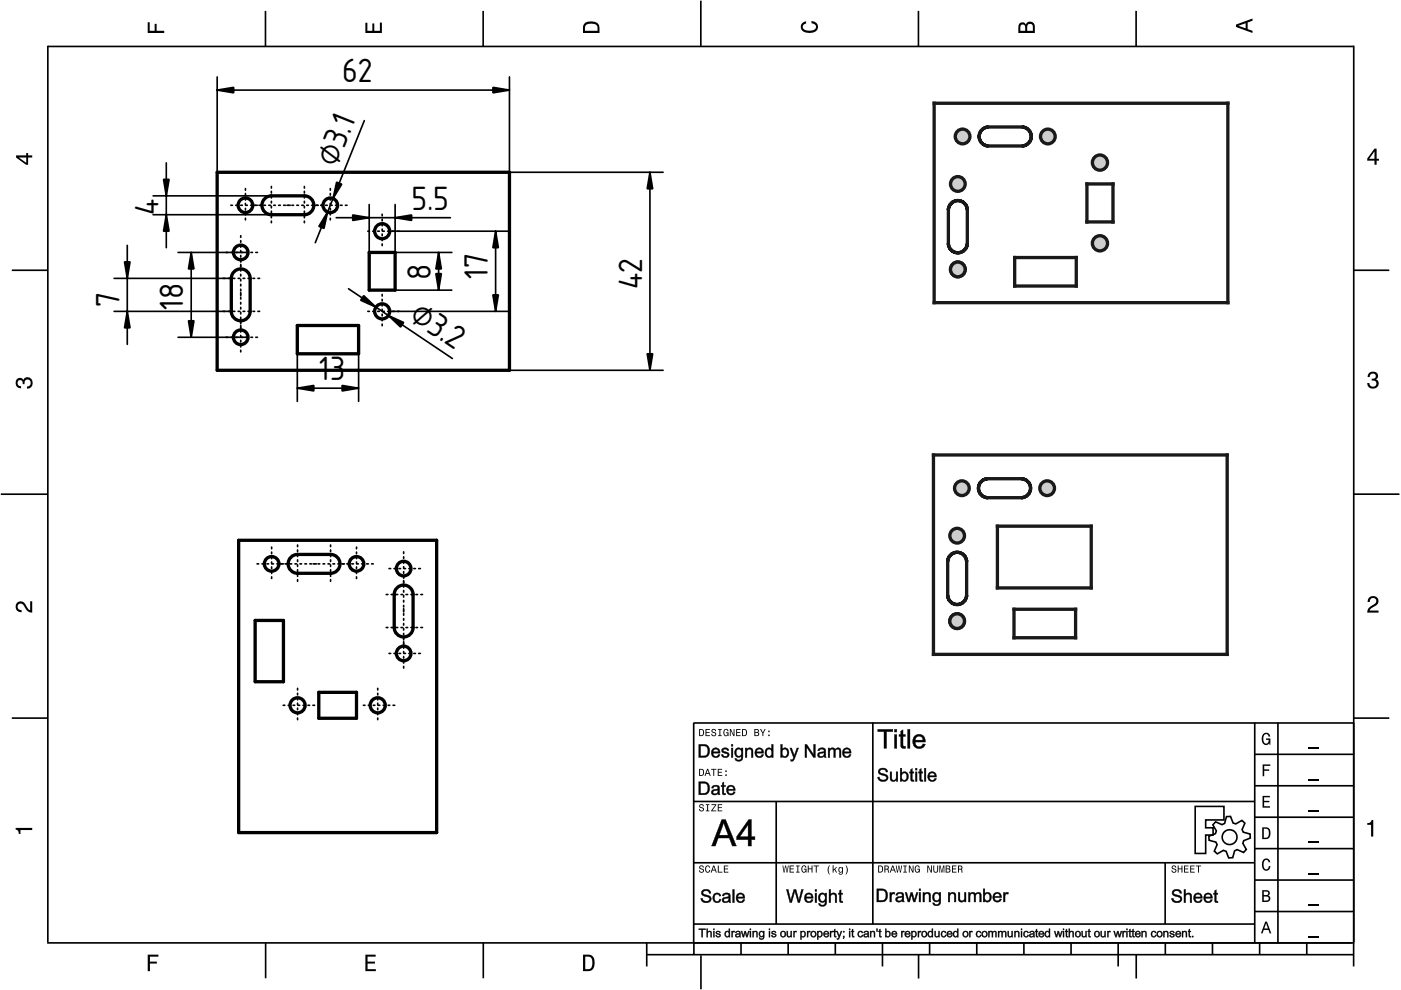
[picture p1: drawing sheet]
<svg xmlns="http://www.w3.org/2000/svg" width="297mm" height="210mm" viewBox="0 0 297 210" stroke-linecap="round" stroke-linejoin="round" font-family="sans-serif">
<defs><g id="words">
<g font-size="6.7">
<text x="72.5" y="17.5">62</text>
<text x="71.3" y="35.7" transform="rotate(-68 71.3 35.7)">⌀3.1</text>
<text x="33.6" y="45.6" transform="rotate(-90 33.6 45.6)">4</text>
<text x="87.3" y="44.5">5.5</text>
<text x="91.3" y="59.5" transform="rotate(-90 91.3 59.5)">8</text>
<text x="103.4" y="59.1" transform="rotate(-90 103.4 59.1)">17</text>
<text x="25.3" y="65.2" transform="rotate(-90 25.3 65.2)">7</text>
<text x="38.9" y="65.6" transform="rotate(-90 38.9 65.6)">18</text>
<text x="136.1" y="61.2" transform="rotate(-90 136.1 61.2)">42</text>
<text x="86.5" y="67.6" transform="rotate(34 86.5 67.6)">⌀3.2</text>
<text x="67.7" y="80.6">13</text>
</g>
</g></defs>
<g fill="none" stroke="#000" stroke-width=".35">
<path d="M10.1 9.9h277M10.1 9.7v190.1M56.3 2.3v7.5M102.4 2.3v7.5M148.6 .1v9.8M194.7 2.3v7.5M240.9 2.3v7.5M287 9.7v195.2M2.5 57.3h7.5M287.1 57.3h7.5M.2 104.8h10M287 104.8h9.7"/>
<path d="M2.5 152.3h7.5M147 153.3h140.1M147.1 153.3v46.7M185.1 153.2v42.8M266 159.9h21M266 153.3v46.7M270.9 153.3v46.7M287.1 152.3h7.5M147 169.9h119M164.6 169.9v26M266 179.9h21M266 173.3h21"/>
<path d="M266 166.6h21M10 199.9h277.1M56.3 199.9v7.5M102.5 199.9v7.5M137.1 199.9v5M147 195.9h119M147 182.9h119M147.1 199.9v2.5M157.1 199.9v2.5M167.1 199.9v2.5M177.1 199.9v2.5M187.1 199.9v5"/>
<path d="M197.1 199.9v2.5M207.1 199.9v2.5M217.1 199.9v2.5M227.1 199.9v2.5M237.1 199.9v5M247 182.9v13M247.1 199.9v2.5M257.1 199.9v2.5M266 193.3h21M266 186.6h21M267.1 199.9v2.5M277.1 199.9v2.5"/>
<path d="M137.1 202.4h150M148.6 202.6v7.2M194.8 202.4v5.1M240.9 202.4v5.1"/>
</g>
<g fill="#000">
<path d="M31.3 4.7h.4v1.8h1.1v-1.4h.4v1.4h1.6v.5h-3.5z" fill-rule="evenodd"/>
<path d="M77.5 4.8h.4v1.7h1v-1.5h.5v1.5h1.1v-1.7h.5v2.2h-3.5z" fill-rule="evenodd"/>
<path d="M124 4.9a2.19 2.19 0 0 0-.4 2.1h3.5v-1.2a1.42 1.42 0 0 0-1.7-1.3zM124.3 5.2a2.14 2.14 0 0 1 2.3 .3l.1 1h-2.7l.1-1z" fill-rule="evenodd"/>
<path d="M170.1 4.9l.8-.4v.5a.7 .7 0 0 0-.7 .5 .7 .7 0 0 0 .3 .8 1.69 1.69 0 0 0 2.5-.6 .9 .9 0 0 0-.9-.8v-.5a1.24 1.24 0 0 1 1.3 1.1 1.24 1.24 0 0 1-1 1.4 2.22 2.22 0 0 1-2.5-.7l-.1-.5z" fill-rule="evenodd"/>
<path d="M216.1 5l-.2 .8v1.2h3.5v-1.3a.98 .98 0 0 0-.7-1.1 .98 .98 0 0 0-1.2 .6 .84 .84 0 0 0-1.4-.2zM216.4 5.3a.54 .54 0 0 1 .7-.1 .54 .54 0 0 1 .3 .6v.7h-1.1zM217.9 5.2a.62 .62 0 0 1 .7-.1 .62 .62 0 0 1 .4 .6v.8h-1.2z" fill-rule="evenodd"/>
<path d="M262.1 5.2v.5l3.5 1.3v-.5l-1.1-.3v-1.4l1.1-.4v-.5zM262.6 5.5l1.5-.6v1.1z" fill-rule="evenodd"/>
<path d="M3.4 32.9v.5l2.1 1.5h.5v-1.5h.8v-.5h-.8v-.5h-.4v.5zM4 33.4h1.6v1.1z" fill-rule="evenodd"/>
<path d="M291.4 31.5l-1.5 2.1v.5h1.5v.8h.5v-.8h.5v-.4h-.5v-2.2zM291.4 32.1v1.6h-1.1z" fill-rule="evenodd"/>
<path d="M3.6 80.4a.86 .86 0 0 1 1.4 .1 1.06 1.06 0 0 1 1.2-.5 1.06 1.06 0 0 1 .7 1.2 1.1 1.1 0 0 1-1.2 1.2v-.5a.71 .71 0 0 0 .8-.9 .71 .71 0 0 0-1.3-.1v.6h-.4a.61 .61 0 0 0-.3-.8 .61 .61 0 0 0-.8 .2 .61 .61 0 0 0 .2 .8l.6 .2v.4a1.15 1.15 0 0 1-1.2-.6 1.15 1.15 0 0 1 .3-1.3z" fill-rule="evenodd"/>
<path d="M290.3 79.1a1.08 1.08 0 0 1 1.3-.2 1.08 1.08 0 0 1 .5 1.3l-.4 .2a1.06 1.06 0 0 1 .6 1.3 1.06 1.06 0 0 1-1.2 .7 1.1 1.1 0 0 1-1.2-1.2h.4a.71 .71 0 0 0 1 .8 .71 .71 0 0 0 .1-1.3h-.6v-.4a.61 .61 0 0 0 .8-.3 .61 .61 0 0 0-.2-.8 .61 .61 0 0 0-.8 .2l-.2 .5h-.4z" fill-rule="evenodd"/>
<path d="M3.6 127.8a1.22 1.22 0 0 1 2 .7l.4 .6 .4 .3v-1.9h.4v2.4a1.8 1.8 0 0 1-1.7-1.4 .71 .71 0 0 0-.9-.5 .71 .71 0 0 0-.5 .8 .71 .71 0 0 0 .9 .6v.4a1.18 1.18 0 0 1-1.2-.6 1.18 1.18 0 0 1 .2-1.4z" fill-rule="evenodd"/>
<path d="M290.3 126.7a1.18 1.18 0 0 1 1.9 .3 1.18 1.18 0 0 1-1 1.7l-.5 .3-.3 .5h1.9v.4h-2.4a1.8 1.8 0 0 1 1.4-1.7 .71 .71 0 0 0 .5-.9 .71 .71 0 0 0-.9-.5 .71 .71 0 0 0-.5 .8h-.4z" fill-rule="evenodd"/>
<path d="M148.2 154.6v1.5h.5a.77 .77 0 0 0 .6-.8 .77 .77 0 0 0-.6-.7zM148.4 154.8a.58 .58 0 0 1 .7 .5 .58 .58 0 0 1-.7 .6zM149.6 154.6v1.5h.9v-.2h-.7v-.5h.6v-.2h-.6v-.4h.7v-.2zM151 154.7a.53 .53 0 0 0 0 .6 .53 .53 0 0 0 .6 .2 .32 .32 0 0 1-.3 .5 .32 .32 0 0 1-.3-.4h-.2a.5 .5 0 0 0 .7 .5 .5 .5 0 0 0 .1-.8l-.4-.1a.28 .28 0 0 1-.1-.4 .28 .28 0 0 1 .4-.1 .28 .28 0 0 1 .1 .3h.2a.51 .51 0 0 0-.3-.4 .51 .51 0 0 0-.5 .1zM152.3 154.6v.2h.2v1.1h-.2v.2h.7v-.2h-.3v-1.1h.3v-.2zM153.5 154.7a.81 .81 0 0 0 .5 1.4l.3-.2 .2 .2v-.8h-.6v.1h.4l-.2 .5a.6 .6 0 0 1-.5-.6 .6 .6 0 0 1 .4-.6l.2 .3h.3l-.2-.3a.53 .53 0 0 0-.8 0zM154.7 154.6v1.5h.2v-1.3l.6 1.3h.2v-1.5h-.2v1.2l-.5-1.2zM156.1 154.6v1.5h.9v-.2h-.7v-.5h.6v-.2h-.6v-.4h.7v-.2zM157.3 154.6v1.5h.5a.77 .77 0 0 0 .6-.8 .77 .77 0 0 0-.6-.7zM157.5 154.8a.57 .57 0 0 1 .7 .5 .57 .57 0 0 1-.7 .6zM159.9 154.6v1.5h.6a.42 .42 0 0 0 .5-.3 .42 .42 0 0 0-.3-.5l.2-.2-.1-.4zM160.1 154.8h.3a.23 .23 0 0 1 .3 .2 .23 .23 0 0 1-.3 .2h-.3zM160.1 155.4h.4a.26 .26 0 0 1 .3 .2 .26 .26 0 0 1-.3 .3h-.4zM161.1 154.6l.5 .9v.6h.2v-.6l.5-.9h-.2l-.4 .7-.3-.7zM162.9 155.8v.3h.3v-.3zM162.9 154.9v.3h.3v-.3z" fill-rule="evenodd"/>
<path d="M267.8 155.7a.85 .85 0 0 1 .9-.3 .85 .85 0 0 1 .6 .8h-.3l-.1-.3a.49 .49 0 0 0-.4-.3 .49 .49 0 0 0-.5 .3 1.2 1.2 0 0 0 .4 1.8 .66 .66 0 0 0 .6-.8h-.6v-.3h.9v1.3h-.1l-.1-.3-.3 .3a.85 .85 0 0 1-1.2-.7v-1.1z" fill-rule="evenodd"/>
<path d="M3.3 175.5h3.5v.5h-2.5v.8h-.3a.77 .77 0 0 0-.7-.9z" fill-rule="evenodd"/>
<path d="M148.4 170.6a.53 .53 0 0 0 0 .6 .53 .53 0 0 0 .6 .2 .32 .32 0 0 1-.3 .5 .32 .32 0 0 1-.3-.4h-.2a.5 .5 0 0 0 .7 .6 .5 .5 0 0 0 .1-.9l-.4-.1a.28 .28 0 0 1-.1-.4 .28 .28 0 0 1 .4-.1 .28 .28 0 0 1 .1 .4h.2a.51 .51 0 0 0-.3-.5 .51 .51 0 0 0-.5 .1zM149.7 170.5v.2h.2v1.1h-.2v.2h.7v-.2h-.3v-1.1h.3v-.2zM150.8 170.5v.2h.8l-.8 1.3h1.1v-.2h-.9l.9-1.3zM152.2 170.5v1.5h.9v-.2h-.7v-.5h.6v-.1h-.6v-.5h.7v-.2z" fill-rule="evenodd"/>
<path d="M148.2 163v1.5h.5a.77 .77 0 0 0 .6-.7 .77 .77 0 0 0-.6-.8zM148.4 163.2a.58 .58 0 0 1 .7 .6 .58 .58 0 0 1-.7 .5zM149.9 163l-.5 1.5h.2l.1-.4h.6l.2 .4h.2l-.6-1.5zM150 163.2l.3 .7h-.5zM150.8 163v.2h.4v1.3h.2v-1.3h.5v-.2zM152.2 163v1.5h.9v-.2h-.7v-.5h.6v-.2h-.6v-.4h.7v-.2zM153.8 164.2v.3h.3v-.3zM153.8 163.4v.3h.3v-.3z" fill-rule="evenodd"/>
<path d="M267.7 168.7h1.5v.3h-1.2v.8h1.1v.3h-1.1v.8h1.3v.3h-1.6z" fill-rule="evenodd"/>
<path d="M267.7 162.1h1.6v.3h-1.3v.7h1.1v.3h-1.1v1.2h-.3z" fill-rule="evenodd"/>
<path d="M267.6 175.4v2.5h.8a1.37 1.37 0 0 0 .7-2.2 1.56 1.56 0 0 0-1.5-.3zM267.9 175.7a.98 .98 0 0 1 1.2 .7 .98 .98 0 0 1-.7 1.2h-.5z" fill-rule="evenodd"/>
<path d="M289.9 174.5a.77 .77 0 0 0 .9-.7h.4v3.6h-.5v-2.5h-.8z" fill-rule="evenodd"/>
<path d="M148.4 183.6a.53 .53 0 0 0 0 .6 .53 .53 0 0 0 .6 .2 .32 .32 0 0 1-.3 .5 .32 .32 0 0 1-.3-.4h-.2a.5 .5 0 0 0 .7 .6 .5 .5 0 0 0 .1-.9l-.4-.1a.28 .28 0 0 1-.1-.4 .28 .28 0 0 1 .4-.1 .28 .28 0 0 1 .1 .4h.2a.51 .51 0 0 0-.3-.5 .51 .51 0 0 0-.5 .1zM149.6 183.7l-.1 .2a.67 .67 0 0 0 .1 .9 .67 .67 0 0 0 .8 .1l.2-.4h-.2l-.2 .3a.6 .6 0 0 1-.5-.5 .6 .6 0 0 1 .5-.6l.2 .3h.2l-.2-.4a.5 .5 0 0 0-.8 .1zM151.2 183.5l-.5 1.5h.2l.1-.4h.6l.2 .4h.2l-.6-1.5zM151.3 183.7l.3 .7h-.5zM152.2 183.5v1.5h1v-.2h-.8v-1.3zM153.5 183.5v1.5h.9v-.2h-.7v-.5h.6v-.2h-.6v-.4h.7v-.2z" fill-rule="evenodd"/>
<path d="M165.9 183.5l.2 1.5h.2l.3-1.3 .2 1.3h.2l.2-1.5h-.1l-.2 1.3-.2-1.3h-.2l-.2 1.3-.2-1.3zM167.4 183.5v1.5h1v-.2h-.8v-.5h.7v-.2h-.7v-.4h.7v-.2zM168.8 183.5v.2h.3v1.1h-.3v.2h.7v-.2h-.2v-1.1h.2v-.2zM170 183.7a.82 .82 0 0 0 .6 1.3l.3-.2 .1 .2v-.8h-.5v.2h.3l-.2 .4a.6 .6 0 0 1-.5-.5 .6 .6 0 0 1 .5-.6l.2 .3h.2l-.2-.4a.53 .53 0 0 0-.8 .1zM171.3 183.5v1.5h.2v-.7h.6v.7h.2v-1.5h-.2v.6h-.6v-.6zM172.5 183.5v.2h.5v1.3h.2v-1.3h.4v-.2zM175.8 183.5a1.35 1.35 0 0 0 .2 1.9 1.84 1.84 0 0 1 0-1.9zM176.5 183.5v1.5h.2v-.4l.2-.2 .4 .6h.2l-.4-.7 .4-.5h-.2l-.6 .6v-.9zM177.9 184a.59 .59 0 0 0-.2 .7 .59 .59 0 0 0 .7 .3l.1-.2a.31 .31 0 0 1-.1 .5 .31 .31 0 0 1-.4-.2h-.2a.47 .47 0 0 0 .5 .4 .47 .47 0 0 0 .4-.5v-1.2h-.2v.2l-.3-.2zM178 184.1l.1-.1a.42 .42 0 0 1 .4 .4 .42 .42 0 0 1-.4 .5l-.1-.3zM179.3 183.5a1.85 1.85 0 0 1 0 1.9 1.22 1.22 0 0 0 0-1.9z" fill-rule="evenodd"/>
<path d="M186.2 183.5v1.5h.5a.77 .77 0 0 0 .6-.7 .77 .77 0 0 0-.6-.8zM186.4 183.7a.58 .58 0 0 1 .6 .6 .58 .58 0 0 1-.6 .5zM187.5 183.5v1.5h.2v-.6a.45 .45 0 0 1 .5 .1 .45 .45 0 0 1 .1 .5h.2l-.2-.7a.42 .42 0 0 0 .1-.5 .42 .42 0 0 0-.4-.3zM187.7 183.7h.3a.26 .26 0 0 1 .3 .2 .26 .26 0 0 1-.4 .3h-.2zM189.2 183.5l-.6 1.5h.2l.2-.4h.6l.1 .4h.2l-.5-1.5zM189.3 183.7l.2 .7h-.4zM189.9 183.5l.3 1.5h.2l.2-1.3 .2 1.3h.2l.3-1.5h-.2l-.2 1.3-.2-1.3h-.2l-.2 1.3-.2-1.3zM191.5 183.5v.2h.3v1.1h-.3v.2h.8v-.2h-.3v-1.1h.3v-.2zM192.7 183.5v1.5h.2v-1.2l.6 1.2h.2v-1.5h-.2v1.2l-.6-1.2zM194.1 183.7a.81 .81 0 0 0 .5 1.3l.3-.2 .1 .2v-.8h-.5v.2h.3l-.2 .4a.6 .6 0 0 1-.5-.5 .6 .6 0 0 1 .5-.6l.2 .3h.2l-.2-.4a.53 .53 0 0 0-.7 .1zM196.6 183.5v1.5h.2v-1.2l.6 1.2h.2v-1.5h-.2v1.2l-.6-1.2zM197.9 183.5v.9a.52 .52 0 0 0 .5 .6 .52 .52 0 0 0 .5-.6v-.9h-.2v.9a.33 .33 0 0 1-.3 .5 .33 .33 0 0 1-.3-.5v-.9zM199.2 183.5v1.5h.1v-1.4l.3 1.4h.2l.3-1.4v1.4h.1v-1.5h-.2l-.3 1.3-.3-1.3zM200.5 183.5v1.5h.6a.42 .42 0 0 0 .4-.3 .42 .42 0 0 0-.2-.5l.2-.2-.1-.4zM200.7 183.7h.3a.23 .23 0 0 1 .3 .2 .23 .23 0 0 1-.3 .2h-.3zM200.7 184.3h.3a.26 .26 0 0 1 .3 .3 .26 .26 0 0 1-.3 .2h-.3zM201.8 183.5v1.5h1v-.2h-.8v-.5h.7v-.2h-.7v-.4h.8v-.2zM203.1 183.5v1.5h.2v-.6a.45 .45 0 0 1 .5 .1 .45 .45 0 0 1 .1 .5h.2l-.2-.7a.42 .42 0 0 0 .1-.5 .42 .42 0 0 0-.4-.3zM203.3 183.7h.3a.26 .26 0 0 1 .3 .2 .26 .26 0 0 1-.4 .3h-.2z" fill-rule="evenodd"/>
<path d="M248.5 183.6a.53 .53 0 0 0 0 .6 .53 .53 0 0 0 .6 .2 .32 .32 0 0 1-.2 .5 .32 .32 0 0 1-.3-.4h-.2a.5 .5 0 0 0 .6 .6 .5 .5 0 0 0 .2-.9l-.4-.1a.28 .28 0 0 1-.1-.4 .28 .28 0 0 1 .3-.1 .28 .28 0 0 1 .2 .4h.2a.51 .51 0 0 0-.3-.5 .51 .51 0 0 0-.6 .1zM249.7 183.5v1.5h.2v-.7h.6v.7h.2v-1.5h-.2v.6h-.6v-.6zM251 183.5v1.5h1v-.2h-.8v-.5h.7v-.2h-.7v-.4h.8v-.2zM252.3 183.5v1.5h1v-.2h-.8v-.5h.7v-.2h-.7v-.4h.8v-.2zM253.5 183.5v.2h.5v1.3h.2v-1.3h.5v-.2z" fill-rule="evenodd"/>
<path d="M268.3 195.4l-1 2.5h.4l.2-.7h1l.3 .7h.3l-.9-2.5zM268.4 195.8l.4 1.1h-.7z" fill-rule="evenodd"/>
<path d="M267.6 188.7v2.5h1a.7 .7 0 0 0 .7-.5 .7 .7 0 0 0-.4-.8 .61 .61 0 0 0 .3-.8 .61 .61 0 0 0-.7-.4zM267.9 189h.6a.38 .38 0 0 1 .4 .4 .38 .38 0 0 1-.5 .4h-.5zM267.9 190.1h.6a.44 .44 0 0 1 .5 .4 .44 .44 0 0 1-.5 .4h-.6z" fill-rule="evenodd"/>
<path d="M267.8 182.3a.85 .85 0 0 1 .9-.3 .85 .85 0 0 1 .6 .8h-.3l-.1-.2a.47 .47 0 0 0-.4-.3 .47 .47 0 0 0-.4 .3 1.21 1.21 0 0 0 .4 1.7 .64 .64 0 0 0 .5-.7h.4a.89 .89 0 0 1-.8 1 .89 .89 0 0 1-1-.7v-1.1z" fill-rule="evenodd"/>
<path d="M31.3 202.4h2.3v.4h-1.8v1.1h1.5v.4h-1.5v1.6h-.5z" fill-rule="evenodd"/>
<path d="M77.5 202.4h2.1v.4h-1.7v1.1h1.6v.4h-1.6v1.2h1.8v.4h-2.2z" fill-rule="evenodd"/>
<path d="M123.6 202.4v3.5h1.2a1.42 1.42 0 0 0 1.3-1.7 1.38 1.38 0 0 0-1.3-1.8zM124.1 202.8l1 .1a1.89 1.89 0 0 1 0 2.5l-1 .1z" fill-rule="evenodd"/>
</g>
<path d="M277.3 158.6h2.2M277.3 178.6h2.2M277.3 172h2.2M277.3 165.3h2.2M277.3 198.6h2.2M277.3 192h2.2M277.3 185.3h2.2" fill="none" stroke="#000" stroke-width=".25"/>
<g fill="#000">
<path d="M186.1 154.6h3.2v.6l-1.3-.1v3.6h-.6v-3.6l-1.3 .1zM186.1 154.6v.5h1.4l-.1 3.6h.6l-.1-3.6h1.4v-.5zM189.6 154.6h.6v.7h-.6zM189.6 154.6v.6h.5v-.6zM189.6 155.7h.6v3h-.6zM189.6 155.7v3h.5v-3zM190.9 155l.6-.3v1h.5v.5l-.5-.1v1.7a.31 .31 0 0 0 .1 .4 .31 .31 0 0 0 .4 0l.1 .5a.79 .79 0 0 1-.9-.1 .79 .79 0 0 1-.3-.8l.1-1.7-.4 .1v-.5h.4zM191 155v.8l-.4-.1v.4h.4v1.7a.68 .68 0 0 0 .2 .8 .68 .68 0 0 0 .8 0v-.4a.35 .35 0 0 1-.5 0 .35 .35 0 0 1-.1-.4v-1.7h.6v-.4l-.6 .1 .1-1.1zM192.4 154.6h.6v4.1h-.6zM192.4 154.6v4.1h.5v-4.1zM193.9 156.1a1.38 1.38 0 0 1 1.6-.3 1.38 1.38 0 0 1 .7 1.6l-2.1-.1a.83 .83 0 0 0 .6 1 .83 .83 0 0 0 1-.6h.5a1.2 1.2 0 0 1-1.6 1 1.62 1.62 0 0 1-.7-2.6zM193.9 156.1a1.47 1.47 0 0 0-.1 2 1.47 1.47 0 0 0 1.9 .3l.5-.6-.5-.1a.85 .85 0 0 1-1.1 .6 .85 .85 0 0 1-.6-1h2.2a1.32 1.32 0 0 0-.7-1.4 1.32 1.32 0 0 0-1.6 .2zM194.3 156.3l-.2 .6h1.5a.76 .76 0 0 0-.4-.7 .76 .76 0 0 0-.9 .1zM194.3 156.3l.6-.3 .4 .2 .3 .3 .1 .5h-1.7z"/>
<path d="M186.1 154.6h3.2v.5h-1.3v3.6h-.6v-3.6h-1.3zM189.6 154.6h.5v.6h-.5zM189.6 155.7h.5v3h-.5zM191 155l.5-.3v1h.5v.4h-.5v1.7a.33 .33 0 0 0 .1 .4 .33 .33 0 0 0 .4 0v.5a.73 .73 0 0 1-.8-.1 .73 .73 0 0 1-.2-.8v-1.7h-.4v-.4h.4zM192.4 154.6h.5v4.1h-.5zM193.9 156.1a1.36 1.36 0 0 1 1.6-.3 1.36 1.36 0 0 1 .7 1.5h-2.2a.85 .85 0 0 0 .7 1 .85 .85 0 0 0 1-.6l.5 .1a1.43 1.43 0 0 1-2 .8 1.43 1.43 0 0 1-.6-2zM194.3 156.3l-.2 .6h1.6a.8 .8 0 0 0-.5-.7 .8 .8 0 0 0-.9 .1z"/>
<path d="M148.1 157.8h1.4l.5 .3a1.41 1.41 0 0 1 .5 1.5 1.17 1.17 0 0 1-1.3 1h-1.1zM148.2 157.8v2.8h1a1.42 1.42 0 0 0 1.2-1 1.42 1.42 0 0 0-.4-1.5l-.5-.2zM148.5 158.2v2.1l.6-.1a1.08 1.08 0 0 0 1-.8 1.08 1.08 0 0 0-.5-1.1zM148.5 158.1h.6a1.13 1.13 0 0 1 1 1 1.13 1.13 0 0 1-.7 1.2h-.9zM151 158.8a.96 .96 0 0 1 1.2-.2 .96 .96 0 0 1 .5 1.1h-1.5a.56 .56 0 0 0 .4 .6 .56 .56 0 0 0 .7-.4l.4 .1a.83 .83 0 0 1-1.2 .7 1.16 1.16 0 0 1-.5-1.9zM151.1 158.9a1 1 0 0 0-.1 1.4 1 1 0 0 0 1.4 0l.3-.3h-.4a.59 .59 0 0 1-.7 .4 .59 .59 0 0 1-.4-.8l1.5 .1a1.1 1.1 0 0 0-.9-1.1zM151.4 159l-.2 .4h1.1a.51 .51 0 0 0-.3-.5 .51 .51 0 0 0-.6 .1zM151.3 159l.5-.2 .3 .1 .3 .5h-1.3zM153.1 158.7h.1a.85 .85 0 0 1 1.4 .4l-.4 .1a.41 .41 0 0 0-.4-.3 .41 .41 0 0 0-.4 .3l.4 .2a.68 .68 0 0 1 .9 .6 .68 .68 0 0 1-.9 .7 .71 .71 0 0 1-.9-.7l.4-.1a.5 .5 0 0 0 .4 .4 .5 .5 0 0 0 .5-.3l-.2-.1a.92 .92 0 0 1-1-.9zM153.2 158.8a.6 .6 0 0 0 0 .7 .6 .6 0 0 0 .6 .2l.5 .2a.5 .5 0 0 1-.5 .5 .5 .5 0 0 1-.5-.5l-.4 .1a.82 .82 0 0 0 .9 .6 .82 .82 0 0 0 .7-.7l-.2-.3-1-.4a.48 .48 0 0 1 .5-.4 .48 .48 0 0 1 .4 .4l.3-.1a.88 .88 0 0 0-1.3-.3zM155 157.8h.4v.5h-.4zM155.1 157.8v.4h.3v-.4zM155 158.6h.4v2h-.4zM155.1 158.6v2h.3v-2zM156 158.8a.77 .77 0 0 1 1.2 0v-.2h.4v1.7a.91 .91 0 0 1-.7 1.1 .91 .91 0 0 1-1.1-.7l.3 .1a.53 .53 0 0 0 .5 .3 .53 .53 0 0 0 .5-.3l.1-.5a.81 .81 0 0 1-.9 .3 .81 .81 0 0 1-.6-.7l.1-.7zM156.1 158.8a.93 .93 0 0 0-.2 1.3 .93 .93 0 0 0 1.2 .2h.1a.61 .61 0 0 1-.2 .8 .61 .61 0 0 1-.7-.1l-.2-.2h-.3a.86 .86 0 0 0 1.1 .5 .86 .86 0 0 0 .6-1v-1.7h-.3v.4a.76 .76 0 0 0-1.1-.2zM156.3 159a.65 .65 0 0 0-.2 .9 .65 .65 0 0 0 .9 .2 .65 .65 0 0 0 .1-.9 .65 .65 0 0 0-.8-.2zM156.2 159a.74 .74 0 0 1 1.1 .4 .74 .74 0 0 1-.7 1 .82 .82 0 0 1-.4-1.4zM158 158.6h.4l-.1 .3a.73 .73 0 0 1 .9-.4 .73 .73 0 0 1 .5 .9v1.2h-.4v-1.2a.46 .46 0 0 0-.5-.5 .46 .46 0 0 0-.4 .6v1.1h-.4zM158 158.6v2h.4l-.1-1.1a.53 .53 0 0 1 .5-.7 .53 .53 0 0 1 .6 .6l-.1 1.2h.4l-.1-1.6a.73 .73 0 0 0-.6-.4 .73 .73 0 0 0-.7 .4v-.4zM160.3 158.8a.96 .96 0 0 1 1.2-.2 .96 .96 0 0 1 .4 1.1h-1.5a.56 .56 0 0 0 .5 .6 .56 .56 0 0 0 .6-.4l.4 .1a.83 .83 0 0 1-1.2 .7 1.16 1.16 0 0 1-.4-1.9zM160.3 158.9a1 1 0 0 0 0 1.4 1 1 0 0 0 1.4 0l.2-.3h-.4a.59 .59 0 0 1-.7 .4 .59 .59 0 0 1-.4-.8l1.5 .1a1.1 1.1 0 0 0-.9-1.1zM160.6 159l-.2 .4h1.1a.51 .51 0 0 0-.3-.5 .51 .51 0 0 0-.6 .1zM160.6 159l.4-.2 .3 .1 .3 .5h-1.2zM162.4 158.7a.74 .74 0 0 1 1.2 .1l-.1-1h.5v2.8h-.4v-.3a.74 .74 0 0 1-1.3 0 1.38 1.38 0 0 1 .1-1.6zM162.5 158.8a.98 .98 0 0 0-.2 1.2 .98 .98 0 0 0 1.1 .5l.3-.3-.1 .4h.3v-2.8h-.3v1.2a.71 .71 0 0 0-1.1-.2zM162.7 159a.67 .67 0 0 0-.1 .9 .67 .67 0 0 0 .8 .3 .67 .67 0 0 0 .2-.9 .67 .67 0 0 0-.9-.3zM162.7 159a.66 .66 0 0 1 .8 0 .66 .66 0 0 1 .1 .9 .59 .59 0 0 1-.7 .5 .59 .59 0 0 1-.4-.8zM165.5 157.8h.4v1a.78 .78 0 0 1 .8-.3 .78 .78 0 0 1 .5 .6 .96 .96 0 0 1-.1 1.3 .96 .96 0 0 1-1.3 0l.1 .2h-.4zM165.5 157.8v2.8h.3v-.4a.83 .83 0 0 0 1.1 .3 .83 .83 0 0 0 .3-1.1 .76 .76 0 0 0-.5-.8 .76 .76 0 0 0-.9 .3l.1-1.1zM166 159a.71 .71 0 0 0-.1 .9 .71 .71 0 0 0 .7 .4 .74 .74 0 0 0 .3-.8 .74 .74 0 0 0-.7-.6zM166 159a.65 .65 0 0 1 .8 0 .65 .65 0 0 1 .1 .8 .53 .53 0 0 1-.4 .6 .53 .53 0 0 1-.6-.3l-.1-.5zM167.4 158.6h.5l.5 1.6 .5-1.6h.5l-1 2.5a.49 .49 0 0 1-.8 .3v-.4l.5-.1 .1-.3zM167.5 158.6l.8 2-.3 .5h-.4l.1 .2a.7 .7 0 0 0 .8-.7l.8-2h-.3l-.6 1.6-.6-1.6zM170.6 157.8h.5l1.4 2.2v-2.2h.4v2.8h-.4l-1.5-2.2 .1 2.2h-.5zM170.7 157.8v2.8h.3v-2.3l1.5 2.3h.4v-2.8h-.4v2.3l-1.4-2.3zM173.5 158.8a.88 .88 0 0 1 1-.3 .88 .88 0 0 1 .6 .8l.1 1.3h-.4v-.2a.73 .73 0 0 1-1.1 .3 .73 .73 0 0 1-.2-1.1l1.2-.3a.49 .49 0 0 0-.5-.4 .49 .49 0 0 0-.5 .4l-.4-.1zM173.6 158.8l-.2 .4h.3a.52 .52 0 0 1 .4-.4 .52 .52 0 0 1 .5 .1l.2 .5-1 .1a.6 .6 0 0 0-.3 1 .99 .99 0 0 0 1.3-.2v.3h.4l-.2-.4v-1.2a.97 .97 0 0 0-1.4-.2zM173.8 159.9a.43 .43 0 0 0 .3 .5 .43 .43 0 0 0 .5-.4l.1-.4zM173.8 159.8l1-.3a.62 .62 0 0 1-.3 .8 .62 .62 0 0 1-.9-.2zM175.5 158.6h.4v.3a.68 .68 0 0 1 .6-.4 .68 .68 0 0 1 .6 .4 .67 .67 0 0 1 .7-.4 .67 .67 0 0 1 .5 .7v1.4h-.4v-1.3a.41 .41 0 0 0-.4-.4 .41 .41 0 0 0-.3 .5v1.2h-.5v-1.3a.42 .42 0 0 0-.5-.4 .42 .42 0 0 0-.2 .7v1h-.5zM175.6 158.6v2h.3v-1a.5 .5 0 0 1 .3-.8 .5 .5 0 0 1 .6 .5v1.3h.3v-1.2a.48 .48 0 0 1 .4-.6 .48 .48 0 0 1 .5 .5v1.3h.3v-1.4a.62 .62 0 0 0-.5-.6 .62 .62 0 0 0-.7 .4 .65 .65 0 0 0-.7-.4 .65 .65 0 0 0-.6 .4l.1-.4zM178.8 158.8a.96 .96 0 0 1 1.2-.2 .96 .96 0 0 1 .5 1.1h-1.5a.56 .56 0 0 0 .4 .6 .56 .56 0 0 0 .7-.4l.3 .1a.83 .83 0 0 1-1.1 .7 1.16 1.16 0 0 1-.5-1.9zM178.9 158.9a1 1 0 0 0-.1 1.4 1 1 0 0 0 1.4 0l.2-.3h-.3a.59 .59 0 0 1-.7 .4 .59 .59 0 0 1-.4-.8l1.5 .1a1.1 1.1 0 0 0-1-1.1zM179.2 159l-.2 .4h1.1a.51 .51 0 0 0-.3-.5 .51 .51 0 0 0-.6 .1zM179.1 159l.4-.2 .4 .1 .2 .5h-1.2z"/>
<path d="M148.1 165.7h1.4l.5 .3a1.41 1.41 0 0 1 .5 1.5 1.17 1.17 0 0 1-1.3 1.1h-1.1zM148.2 165.7v2.8h1a1.42 1.42 0 0 0 1.2-1 1.42 1.42 0 0 0-.4-1.5l-.5-.2zM148.5 166.1v2.1h.6a1.08 1.08 0 0 0 1-.9 1.08 1.08 0 0 0-.5-1.1zM148.5 166h.6a1.13 1.13 0 0 1 1 1 1.13 1.13 0 0 1-.7 1.2h-.9zM151 166.7a.88 .88 0 0 1 1-.3 .88 .88 0 0 1 .6 .8l.1 1.4h-.4l-.1-.3a.73 .73 0 0 1-1 .3 .73 .73 0 0 1-.2-1.1l1.2-.3a.49 .49 0 0 0-.5-.4 .49 .49 0 0 0-.5 .4l-.4-.1zM151.1 166.8l-.2 .3h.3a.52 .52 0 0 1 .4-.4 .52 .52 0 0 1 .5 .2l.1 .4-.9 .1a.6 .6 0 0 0-.3 1 .99 .99 0 0 0 1.3-.2v.3h.4l-.2-.3v-1.3a.97 .97 0 0 0-1.4-.1zM151.3 167.8a.43 .43 0 0 0 .3 .5 .43 .43 0 0 0 .5-.3l.1-.5zM151.3 167.7l.9-.2a.57 .57 0 0 1-.3 .8 .57 .57 0 0 1-.8-.4zM153.1 166l.4-.3v.8h.4v.3h-.4v1.3l.3 .1 .1 .3a.57 .57 0 0 1-.6 0 .57 .57 0 0 1-.2-.6v-1.1h-.3v-.3h.3zM153.1 166l.1 .6-.3-.1v.3l.3-.1v1.2a.46 .46 0 0 0 .1 .5 .46 .46 0 0 0 .6 .1l-.1-.2a.27 .27 0 0 1-.3-.1 .27 .27 0 0 1-.1-.3v-1.2l.4 .1v-.3l-.4 .1 .1-.8zM154.3 166.7a.96 .96 0 0 1 1.1-.2 .96 .96 0 0 1 .5 1.1h-1.5a.56 .56 0 0 0 .5 .6 .56 .56 0 0 0 .6-.4l.4 .1a.83 .83 0 0 1-1.2 .7 1.16 1.16 0 0 1-.4-1.9zM154.3 166.8a1 1 0 0 0-.1 1.4 1 1 0 0 0 1.5 0l.2-.3h-.4a.59 .59 0 0 1-.7 .4 .59 .59 0 0 1-.4-.7h1.5a1.1 1.1 0 0 0-.9-1.1zM154.6 166.9l-.2 .4h1.1a.51 .51 0 0 0-.3-.5 .51 .51 0 0 0-.6 .1zM154.5 166.9l.5-.2 .3 .1 .3 .6h-1.2z"/>
<path d="M148.2 157.8h.9a1.41 1.41 0 0 1 1.4 1.3 1.41 1.41 0 0 1-1 1.5h-1.3zM148.5 158.2v2.1h.6a1.06 1.06 0 0 0 1-1.1 1.06 1.06 0 0 0-1-1zM151.1 158.8a.94 .94 0 0 1 1.1-.1 .94 .94 0 0 1 .5 1h-1.5a.59 .59 0 0 0 .4 .6 .59 .59 0 0 0 .7-.3h.4a1 1 0 0 1-1.5 .5 1 1 0 0 1-.3-1.5zM151.4 159l-.2 .4h1.1a.56 .56 0 0 0-.3-.5 .56 .56 0 0 0-.6 .1zM153.1 158.8a.87 .87 0 0 1 1.4 .3l-.3 .1a.4 .4 0 0 0-.5-.4 .4 .4 0 0 0-.3 .5h.2a.86 .86 0 0 1 1 .9 .89 .89 0 0 1-.9 .4 .89 .89 0 0 1-.8-.6l.4-.1a.45 .45 0 0 0 .5 .5 .45 .45 0 0 0 .4-.5l-.2-.1a.89 .89 0 0 1-1-.8zM155.1 157.8h.3v.4h-.3zM155.1 158.6h.3v2h-.3zM156 158.8l.6-.3 .6 .3v-.2h.3v1.7a.88 .88 0 0 1-.6 1.1 .88 .88 0 0 1-1.1-.6h.3a.57 .57 0 0 0 .8 .3 .57 .57 0 0 0 .3-.8 .97 .97 0 0 1-1.3-.2 .97 .97 0 0 1 .1-1.3zM156.3 159a.72 .72 0 0 0-.2 .9 .72 .72 0 0 0 .8 .3 .7 .7 0 0 0 .3-.9 .7 .7 0 0 0-.9-.3zM158 158.6h.3v.3a.72 .72 0 0 1 .9-.3 .72 .72 0 0 1 .5 .8v1.2h-.4v-1.2a.5 .5 0 0 0-.5-.6 .5 .5 0 0 0-.4 .7v1.1h-.4zM160.3 158.8a.94 .94 0 0 1 1.1-.1 .94 .94 0 0 1 .5 1h-1.5a.59 .59 0 0 0 .4 .6 .59 .59 0 0 0 .7-.3h.4a1 1 0 0 1-1.4 .5 1 1 0 0 1-.3-1.5zM160.6 159l-.2 .4h1.1a.56 .56 0 0 0-.3-.5 .56 .56 0 0 0-.6 .1zM162.5 158.8a.75 .75 0 0 1 1.1 0v-1h.3v2.8h-.3v-.3a.9 .9 0 0 1-1.2 .1 .9 .9 0 0 1-.2-1.2zM162.7 159a.74 .74 0 0 0-.2 .9 .74 .74 0 0 0 .8 .4 .75 .75 0 0 0 .4-.9 .75 .75 0 0 0-.9-.5zM165.5 157.8h.4v1a.88 .88 0 0 1 1.1 0 .88 .88 0 0 1 .2 1.1 .79 .79 0 0 1-.5 .7 .79 .79 0 0 1-.9-.2v.2h-.3zM166 159a.73 .73 0 0 0-.2 .9 .73 .73 0 0 0 .8 .4 .74 .74 0 0 0 .4-.9 .74 .74 0 0 0-.9-.5zM167.5 158.6h.3l.6 1.6 .6-1.6h.3l-.7 2a.74 .74 0 0 1-.9 .8l-.1-.3a.45 .45 0 0 0 .6-.5zM170.7 157.8h.4l1.4 2.2v-2.2h.4v2.8h-.4l-1.5-2.2v2.2h-.3zM173.5 158.8a.87 .87 0 0 1 1-.3 .87 .87 0 0 1 .6 .8l.1 1.3h-.4v-.2a.74 .74 0 0 1-1 .3 .74 .74 0 0 1-.4-.9l.4-.3 .9-.2a.51 .51 0 0 0-.4-.5 .51 .51 0 0 0-.6 .4h-.3zM173.8 159.8a.36 .36 0 0 0 0 .5 .36 .36 0 0 0 .5 .1l.4-.3v-.5zM175.6 158.6h.3v.3a.68 .68 0 0 1 1.2 0 .65 .65 0 0 1 .7-.3 .65 .65 0 0 1 .5 .6v1.4h-.3v-1.3a.45 .45 0 0 0-.5-.5 .45 .45 0 0 0-.4 .6v1.2h-.3v-1.3a.46 .46 0 0 0-.6-.4 .46 .46 0 0 0-.3 .7v1h-.3zM178.9 158.8a.94 .94 0 0 1 1.1-.1 .94 .94 0 0 1 .5 1h-1.5a.59 .59 0 0 0 .4 .6 .59 .59 0 0 0 .7-.3h.3a1 1 0 0 1-1.4 .5 1 1 0 0 1-.3-1.5zM179.2 159l-.2 .4h1.1a.56 .56 0 0 0-.3-.5 .56 .56 0 0 0-.6 .1z"/>
<path d="M148.2 165.7h.9a1.41 1.41 0 0 1 1.4 1.3 1.41 1.41 0 0 1-1 1.5h-1.3zM148.5 166.1v2.1h.6a1.06 1.06 0 0 0 1-1.1 1.06 1.06 0 0 0-1-1zM151 166.7a.87 .87 0 0 1 1-.2 .87 .87 0 0 1 .6 .7l.1 1.3h-.4l-.1-.2a.74 .74 0 0 1-.9 .3 .74 .74 0 0 1-.4-.9l.4-.3 .9-.2a.51 .51 0 0 0-.4-.5 .51 .51 0 0 0-.6 .4h-.3zM151.3 167.8a.36 .36 0 0 0 0 .4 .36 .36 0 0 0 .5 .1l.4-.3v-.5zM153.1 166l.4-.2v.7h.3v.3h-.3v1.1v.3h.3l.1 .3a.5 .5 0 0 1-.6 0 .5 .5 0 0 1-.2-.6v-1.1h-.2v-.3h.2zM154.3 166.7a.94 .94 0 0 1 1.1-.1 .94 .94 0 0 1 .5 1h-1.5a.59 .59 0 0 0 .4 .7 .59 .59 0 0 0 .7-.4h.4a1 1 0 0 1-1.4 .5 1 1 0 0 1-.4-1.4zM154.6 166.9l-.2 .4h1.1a.56 .56 0 0 0-.3-.5 .56 .56 0 0 0-.6 .1z"/>
<path d="M153 173.7h.9l2.3 5.7h-1l-.6-1.7h-2.3l-.6 1.7h-.9zM153 173.8l-2.1 5.6h.8l.5-1.8h2.5l.6 1.8h.8l-2.3-5.6zM153.4 174.4l-.2 .8-.7 1.9h1.9zM153.4 174.3l1.1 2.8h-2.1zM158.7 173.7h.6v3.7h.8v.7l-.8-.1v1.4h-.7v-1.4l-2.5 .1v-.7zM158.7 173.8l-2.5 3.6v.6h2.5l-.1 1.4h.7v-1.4h.8v-.6h-.8v-3.6zM158.6 174.9l-1.7 2.5h1.7zM158.7 174.7v2.7h-1.9z"/>
<path d="M153 173.8h.8l2.3 5.6h-.8l-.7-1.7h-2.3l-.6 1.7h-.8zM153.4 174.4l-.9 2.7h1.9zM158.7 173.8h.6v3.6h.8v.6h-.8v1.4h-.7v-1.4h-2.4v-.6zM158.6 174.9l-1.7 2.5h1.7z"/>
<path d="M186.4 163.1a1.12 1.12 0 0 1 1.9 .6h-.4a.64 .64 0 0 0-.6-.5 .64 .64 0 0 0-.7 .5l.6 .3a.93 .93 0 0 1 1.1 1 .93 .93 0 0 1-1.3 .7 .91 .91 0 0 1-.9-1h.3a.75 .75 0 0 0 .7 .6 .75 .75 0 0 0 .8-.5l-1.3-.6a.67 .67 0 0 1-.2-1.1zM186.5 163.1a.75 .75 0 0 0-.1 .8 .75 .75 0 0 0 .7 .4l.5 .2a.49 .49 0 0 1 .4 .7 .49 .49 0 0 1-.7 .2 .69 .69 0 0 1-.9-.7l-.3 .1a1.12 1.12 0 0 0 1 .9 1.12 1.12 0 0 0 1.2-.8l-.2-.4-.3-.3-1.2-.3a.63 .63 0 0 1 .4-.8 .63 .63 0 0 1 .8 .3l.1 .3h.3a1.02 1.02 0 0 0-1.7-.6zM188.7 163.6h.4v1.5a.49 .49 0 0 0 .6 .2 .49 .49 0 0 0 .3-.6v-1.1h.4v2.1h-.4v-.3a.73 .73 0 0 1-.7 .3 .73 .73 0 0 1-.6-.5zM188.7 163.7l.1 1.2a.68 .68 0 0 0 .5 .8 .68 .68 0 0 0 .8-.5l-.1 .5h.3v-2h-.3v1a.55 .55 0 0 1-.4 .8 .55 .55 0 0 1-.6-.7l.1-1.1zM190.8 162.8h.4v1.1a.78 .78 0 0 1 .8-.3 .78 .78 0 0 1 .6 .6 .96 .96 0 0 1-.2 1.2 .96 .96 0 0 1-1.3 0l.1 .3h-.4zM190.9 162.9v2.8h.3l-.1-.4a.83 .83 0 0 0 1.2 .2 .83 .83 0 0 0 .3-1.1 .76 .76 0 0 0-.6-.7 .76 .76 0 0 0-.8 .3v-1.1zM191.4 164.1a.71 .71 0 0 0-.2 .8 .71 .71 0 0 0 .7 .4 .74 .74 0 0 0 .3-.8 .74 .74 0 0 0-.7-.5zM191.3 164.1a.65 .65 0 0 1 .9-.1 .65 .65 0 0 1 .1 .9 .53 .53 0 0 1-.4 .5 .53 .53 0 0 1-.6-.2l-.2-.6zM193 163.1l.5-.2-.1 .8 .4-.1v.4h-.4l.1 1.3h.3l.1 .4a.57 .57 0 0 1-.7-.1 .57 .57 0 0 1-.2-.5l.1-1.2-.3 .1v-.4l.3 .1zM193.1 163.2v.5h-.3v.2h.3v1.2a.46 .46 0 0 0 .2 .5 .46 .46 0 0 0 .5 0v-.2a.27 .27 0 0 1-.3 0 .27 .27 0 0 1-.1-.3v-1.2h.4v-.2h-.4v-.7zM194 162.8h.5v.5h-.5zM194.1 162.9v.4h.3v-.4zM194 163.6h.5v2.1h-.5zM194.1 163.7v2h.3v-2zM194.9 163.1l.5-.2-.1 .8 .4-.1v.4h-.4l.1 1.3h.3l.1 .4a.57 .57 0 0 1-.7-.1 .57 .57 0 0 1-.2-.5l.1-1.2-.3 .1v-.4l.3 .1zM195 163.2v.5h-.3v.2h.3v1.2a.46 .46 0 0 0 .2 .5 .46 .46 0 0 0 .5 0v-.2a.27 .27 0 0 1-.3 0 .27 .27 0 0 1-.1-.3v-1.2h.4v-.2h-.4v-.7zM195.9 162.8h.5v2.9h-.5zM196 162.9v2.8h.3v-2.8zM196.9 163.9a.96 .96 0 0 1 1.2-.2 .96 .96 0 0 1 .4 1.1l-1.4-.1a.56 .56 0 0 0 .4 .7 .56 .56 0 0 0 .7-.4h.3a.83 .83 0 0 1-1.1 .7 1.16 1.16 0 0 1-.5-1.8zM197 163.9a1 1 0 0 0-.1 1.4 1 1 0 0 0 1.4 .1l.2-.3-.3-.1a.59 .59 0 0 1-.7 .4 .59 .59 0 0 1-.5-.7h1.5a1.1 1.1 0 0 0-.9-1.1zM197.3 164.1l-.2 .4h1a.51 .51 0 0 0-.3-.5 .51 .51 0 0 0-.5 .1zM197.2 164l.4-.2 .4 .1 .2 .6h-1.2z"/>
<path d="M186.4 163.1a1.09 1.09 0 0 1 1.8 .6h-.3a.65 .65 0 0 0-.7-.5 .65 .65 0 0 0-.6 .5l.3 .3a1.12 1.12 0 0 1 1.4 1 1.16 1.16 0 0 1-1.2 .7 1.16 1.16 0 0 1-1-.9l.3-.1a.76 .76 0 0 0 .8 .7 .76 .76 0 0 0 .7-.6l-.4-.3a1.03 1.03 0 0 1-1.2-1.3zM188.7 163.7h.4v1.1a.5 .5 0 0 0 .5 .6 .5 .5 0 0 0 .4-.7v-1h.3v2h-.3v-.3a.71 .71 0 0 1-.8 .3 .71 .71 0 0 1-.5-.8zM190.9 162.9h.3v1a.88 .88 0 0 1 1.1-.1 .88 .88 0 0 1 .3 1.1 .79 .79 0 0 1-.6 .8 .79 .79 0 0 1-.8-.3v.3h-.3zM191.3 164.1a.73 .73 0 0 0-.1 .9 .73 .73 0 0 0 .8 .3 .74 .74 0 0 0 .3-.9 .74 .74 0 0 0-.8-.4zM193.1 163.2l.3-.2v.7h.4v.2h-.4v1.2l.1 .2 .3 .1v.3a.5 .5 0 0 1-.6-.1 .5 .5 0 0 1-.1-.5v-1.2h-.3v-.2h.3zM194.1 162.9h.3v.4h-.3zM194.1 163.7h.3v2h-.3zM195 163.2l.3-.2v.7h.4v.2h-.4v1.2l.1 .2 .3 .1v.3a.5 .5 0 0 1-.6-.1 .5 .5 0 0 1-.1-.5v-1.2h-.3v-.2h.3zM196 162.9h.3v2.8h-.3zM197 163.9a.94 .94 0 0 1 1.1-.2 .94 .94 0 0 1 .4 1h-1.5a.59 .59 0 0 0 .5 .7 .59 .59 0 0 0 .7-.4l.3 .1a1 1 0 0 1-1.4 .5 1 1 0 0 1-.3-1.5zM197.2 164l-.1 .5h1.1a.56 .56 0 0 0-.3-.6 .56 .56 0 0 0-.7 .1z"/>
<path d="M148.9 188.8a1.12 1.12 0 0 1 1.9 .6h-.4a.64 .64 0 0 0-.6-.5 .64 .64 0 0 0-.7 .5l.6 .3a.93 .93 0 0 1 1.1 1 .93 .93 0 0 1-1.3 .7 .91 .91 0 0 1-.9-1h.3a.75 .75 0 0 0 .7 .6 .75 .75 0 0 0 .8-.5l-1.3-.6a.67 .67 0 0 1-.2-1.1zM149 188.8a.75 .75 0 0 0-.1 .8 .75 .75 0 0 0 .7 .4l.5 .2a.49 .49 0 0 1 .4 .7 .49 .49 0 0 1-.7 .2 .69 .69 0 0 1-.9-.7l-.3 .1a1.12 1.12 0 0 0 1 .9 1.12 1.12 0 0 0 1.2-.8l-.2-.4-.3-.3-1.2-.3a.63 .63 0 0 1 .4-.8 .63 .63 0 0 1 .8 .3l.1 .3h.3a1.02 1.02 0 0 0-1.7-.6zM151.4 189.5a.84 .84 0 0 1 .9-.2 .84 .84 0 0 1 .5 .7h-.3a.53 .53 0 0 0-.7-.3 .53 .53 0 0 0-.3 .7 .52 .52 0 0 0 .4 .7 .52 .52 0 0 0 .6-.5h.4a.94 .94 0 0 1-1.2 .9 .94 .94 0 0 1-.6-1.3zM151.5 189.6a.97 .97 0 0 0-.2 1.4 .97 .97 0 0 0 1.4 0l.2-.3-.4-.1a.58 .58 0 0 1-.7 .6 .58 .58 0 0 1-.4-.8 .59 .59 0 0 1 .4-.8 .59 .59 0 0 1 .8 .4l.2-.1a.85 .85 0 0 0-1.3-.3zM153.3 189.6a.88 .88 0 0 1 1-.4 .88 .88 0 0 1 .6 .9l.1 1.3h-.4l-.1-.3a.73 .73 0 0 1-1 .3 .73 .73 0 0 1-.2-1.1l1.1-.2a.49 .49 0 0 0-.4-.5 .49 .49 0 0 0-.5 .4h-.4zM153.3 189.6l-.1 .3 .3 .1a.52 .52 0 0 1 .4-.4 .52 .52 0 0 1 .5 .1l.1 .4-.9 .2a.6 .6 0 0 0-.3 .9 .99 .99 0 0 0 1.3-.2v.4h.3l-.1-.4v-1.2a.97 .97 0 0 0-1.5-.2zM153.6 190.6l-.1 .1a.43 .43 0 0 0 .4 .5 .43 .43 0 0 0 .5-.4l.1-.4zM153.5 190.6l1-.3a.57 .57 0 0 1-.3 .8 .57 .57 0 0 1-.8-.4zM155.3 188.6h.4v2.8h-.4zM155.3 188.6v2.8h.4v-2.8zM156.3 189.6a.96 .96 0 0 1 1.2-.2 .96 .96 0 0 1 .4 1.1l-1.4-.1a.56 .56 0 0 0 .4 .7 .56 .56 0 0 0 .7-.4h.3a.83 .83 0 0 1-1.2 .7 1.16 1.16 0 0 1-.4-1.8zM156.4 189.6a1 1 0 0 0-.1 1.4 1 1 0 0 0 1.4 .1l.2-.3-.3-.1a.59 .59 0 0 1-.8 .4 .59 .59 0 0 1-.4-.7l1.5 .1a1.1 1.1 0 0 0-.9-1.1zM156.6 189.8l-.2 .4h1.1a.51 .51 0 0 0-.3-.5 .51 .51 0 0 0-.6 .1zM156.6 189.7l.4-.1h.3l.3 .6h-1.2z"/>
<path d="M148.9 188.8a1.09 1.09 0 0 1 1.8 .6h-.3a.65 .65 0 0 0-.7-.5 .65 .65 0 0 0-.6 .5l.4 .3a1.12 1.12 0 0 1 1.3 1 1.16 1.16 0 0 1-1.2 .7 1.16 1.16 0 0 1-1-.9l.3-.1a.76 .76 0 0 0 .8 .7 .76 .76 0 0 0 .7-.6l-.4-.3a1.03 1.03 0 0 1-1.2-1.3zM151.4 189.5a.86 .86 0 0 1 1.4 .4l-.3 .1a.55 .55 0 0 0-.7-.4 .55 .55 0 0 0-.3 .8 .55 .55 0 0 0 .4 .7 .55 .55 0 0 0 .6-.5l.4 .1a.93 .93 0 0 1-1.3 .6 .93 .93 0 0 1-.4-1.3zM153.3 189.6a.87 .87 0 0 1 .9-.3 .87 .87 0 0 1 .6 .8l.1 1.3h-.3l-.1-.3a.74 .74 0 0 1-.9 .4 .74 .74 0 0 1-.4-.9l.4-.3 .9-.2a.51 .51 0 0 0-.5-.5 .51 .51 0 0 0-.5 .4l-.3-.1zM153.6 190.6a.36 .36 0 0 0 0 .5 .36 .36 0 0 0 .4 0l.4-.3 .1-.4zM155.3 188.6h.4v2.8h-.4zM156.3 189.6a.94 .94 0 0 1 1.1-.2 .94 .94 0 0 1 .5 1.1h-1.5a.59 .59 0 0 0 .5 .6 .59 .59 0 0 0 .7-.4l.3 .1a1 1 0 0 1-1.4 .5 1 1 0 0 1-.3-1.5zM156.6 189.8l-.2 .4h1.2a.56 .56 0 0 0-.4-.6 .56 .56 0 0 0-.6 .2z"/>
<path d="M148.1 196.9h1.5v.3l-.6-.1v1.6h-.3l.1-1.6-.7 .1zM148.2 196.9v.2h.6v1.6h.2l-.1-1.6h.7v-.2zM149.8 196.9h.3v.7a.47 .47 0 0 1 .5-.2 .47 .47 0 0 1 .3 .5v.8h-.3v-.8a.27 .27 0 0 0-.3-.3 .27 .27 0 0 0-.2 .4v.7h-.3zM149.8 196.9v1.8h.3l-.1-.7a.35 .35 0 0 1 .3-.5 .35 .35 0 0 1 .4 .4v.8h.2l-.1-.8a.43 .43 0 0 0-.3-.5 .43 .43 0 0 0-.5 .3l.1-.8zM151.2 196.9h.3v.3h-.3zM151.2 196.9v.3h.3v-.3zM151.2 197.4h.3v1.3h-.3zM151.2 197.4v1.3h.3v-1.3zM151.8 197.5l.2-.1a.47 .47 0 0 1 .8 .4h-.3a.23 .23 0 0 0-.2-.2 .23 .23 0 0 0-.3 .2l.3 .1a.48 .48 0 0 1 .5 .6 .48 .48 0 0 1-.8 .2l-.3-.4 .3-.1a.27 .27 0 0 0 .3 .3 .27 .27 0 0 0 .2-.3v.1a.55 .55 0 0 1-.6-.2 .55 .55 0 0 1-.1-.6zM151.9 197.6a.3 .3 0 0 0-.1 .3 .3 .3 0 0 0 .3 .2l.3 .1a.21 .21 0 0 1 .2 .2 .21 .21 0 0 1-.2 .2l-.4-.1-.1-.2h-.2a.5 .5 0 0 0 .6 .4 .5 .5 0 0 0 .4-.5l-.7-.4a.28 .28 0 0 1 .2-.3 .28 .28 0 0 1 .3 .3l.2-.1a.52 .52 0 0 0-.8-.1zM153.8 197.5a.45 .45 0 0 1 .7 .1v-.7h.3v1.8h-.3v-.2a.51 .51 0 0 1-.5 .2 .51 .51 0 0 1-.4-.5zM153.8 197.6a.56 .56 0 0 0-.1 .8 .56 .56 0 0 0 .9 0l-.1 .3h.3v-1.8h-.3l.1 .8a.45 .45 0 0 0-.8-.1zM154 197.7l-.1 .6 .2 .2a.4 .4 0 0 0 .4-.5 .4 .4 0 0 0-.5-.3zM153.9 197.7a.45 .45 0 0 1 .7 .3 .45 .45 0 0 1-.7 .4l-.1-.3zM155.1 197.4h.3v.2a.27 .27 0 0 1 .1-.3 .27 .27 0 0 1 .4 .2l-.1 .2-.4 .1v.9h-.3zM155.1 197.4v1.3h.2v-.7a.3 .3 0 0 1 .1-.3 .3 .3 0 0 1 .3 0l.1-.2-.3-.1-.2 .2v-.2zM156 197.5a.57 .57 0 0 1 .6-.2 .57 .57 0 0 1 .4 .6l.1 .8h-.3v-.2a.47 .47 0 0 1-.8 .2 .47 .47 0 0 1 .2-.8h.5a.31 .31 0 0 0-.3-.3 .31 .31 0 0 0-.3 .2h-.2zM156 197.6l-.1 .2h.2a.32 .32 0 0 1 .3-.3 .32 .32 0 0 1 .3 .1l.1 .3-.6 .1a.37 .37 0 0 0-.2 .6 .37 .37 0 0 0 .5 0l.3-.1v.2h.3l-.2-1a.57 .57 0 0 0-.9-.1zM156.2 198.2l-.1 .1a.31 .31 0 0 0 .3 .2 .31 .31 0 0 0 .3-.2l.1-.2zM156.1 198.2l.6-.2a.36 .36 0 0 1-.1 .6 .36 .36 0 0 1-.5-.4zM157.1 197.4h.3l.2 1 .3-1h.2l.3 1 .2-1h.3l-.4 1.3h-.3l-.2-1-.2 1h-.3zM157.1 197.4l.4 1.3h.2l.2-1 .3 1h.3l.4-1.3h-.2l-.3 1.2-.3-1.2h-.2l-.3 1-.3-1zM159 196.9h.3v.3h-.3zM159 196.9v.3h.2v-.3zM159 197.4h.3v1.3h-.3zM159 197.4v1.3h.2v-1.3zM159.5 197.4h.3v.2a.47 .47 0 0 1 .5-.2 .47 .47 0 0 1 .4 .5v.8h-.3v-.8a.26 .26 0 0 0-.2-.3 .26 .26 0 0 0-.3 .2l-.1 .9h-.3zM159.6 197.4v1.3h.2v-.9a.34 .34 0 0 1 .4-.3 .34 .34 0 0 1 .2 .4v.8h.2v-1a.44 .44 0 0 0-.5-.3 .44 .44 0 0 0-.4 .3l.1-.3zM161 197.5l.4-.2 .4 .3v-.2h.3v1.1a.6 .6 0 0 1-.5 .7 .6 .6 0 0 1-.7-.4h.3a.33 .33 0 0 0 .3 .2 .33 .33 0 0 0 .3-.2v-.3a.55 .55 0 0 1-.7 .2 .55 .55 0 0 1-.3-.7zM161.1 197.6a.56 .56 0 0 0-.1 .8 .56 .56 0 0 0 .8 0v.1a.4 .4 0 0 1-.1 .5 .4 .4 0 0 1-.5 0l-.3-.2a.54 .54 0 0 0 .7 .4 .54 .54 0 0 0 .4-.7v-1.1h-.2l.1 .3-.5-.3zM161.2 197.7v.5l.1 .2a.39 .39 0 0 0 .5-.4 .39 .39 0 0 0-.6-.3zM161.2 197.7a.45 .45 0 0 1 .7 .3 .45 .45 0 0 1-.7 .4l-.1-.4zM163 196.9h.3v.3h-.3zM163 196.9v.3h.3v-.3zM163 197.4h.3v1.3h-.3zM163 197.4v1.3h.3v-1.3zM163.6 197.5l.2-.1a.47 .47 0 0 1 .7 .4h-.2a.23 .23 0 0 0-.2-.2 .23 .23 0 0 0-.3 .2l.3 .1a.48 .48 0 0 1 .5 .6 .48 .48 0 0 1-.8 .2l-.3-.4 .3-.1a.27 .27 0 0 0 .2 .3 .27 .27 0 0 0 .3-.3v.1a.55 .55 0 0 1-.6-.2 .55 .55 0 0 1-.1-.6zM163.7 197.6a.3 .3 0 0 0-.1 .3 .3 .3 0 0 0 .3 .2l.3 .1a.21 .21 0 0 1 .2 .2 .21 .21 0 0 1-.2 .2l-.4-.1-.1-.2h-.2a.5 .5 0 0 0 .6 .4 .5 .5 0 0 0 .4-.5l-.7-.4a.28 .28 0 0 1 .2-.3 .28 .28 0 0 1 .3 .3l.2-.1a.52 .52 0 0 0-.8-.1zM165.4 198.1a.7 .7 0 0 1 1.4 0 .7 .7 0 0 1-1.4 0zM165.5 198.1a.61 .61 0 0 0 1.2 0 .61 .61 0 0 0-1.2 0zM165.8 197.7a.42 .42 0 0 0-.1 .6 .42 .42 0 0 0 .6 .1 .42 .42 0 0 0 .1-.6 .42 .42 0 0 0-.6-.1zM165.7 197.7a.47 .47 0 0 1 .7 .4 .47 .47 0 0 1-.7 .3l-.1-.3zM166.8 197.4h.3v1a.29 .29 0 0 0 .4 0 .29 .29 0 0 0 .1-.3v-.7h.3v1.3h-.3l.1-.2a.44 .44 0 0 1-.5 .3 .44 .44 0 0 1-.4-.4zM166.8 197.4l.1 1a.44 .44 0 0 0 .4 .3 .44 .44 0 0 0 .4-.3v.3h.2v-1.3h-.3l.1 .7a.36 .36 0 0 1-.3 .5 .36 .36 0 0 1-.4-.5v-.7zM168.2 197.4h.3v.2a.27 .27 0 0 1 .2-.3 .27 .27 0 0 1 .3 .2l-.1 .2-.4 .1v.9h-.3zM168.2 197.4v1.3h.2v-.7a.3 .3 0 0 1 .1-.3 .3 .3 0 0 1 .4 0v-.2l-.3-.1-.1 .2-.1-.2zM169.7 197.4h.3l-.1 .2a.54 .54 0 0 1 .7-.2 .54 .54 0 0 1 .3 .6 .58 .58 0 0 1-.3 .7 .58 .58 0 0 1-.7-.1l.1 .6h-.3zM169.7 197.4v1.8h.2v-.8a.54 .54 0 0 0 .7 0 .54 .54 0 0 0 .1-.7 .54 .54 0 0 0-.8-.1v.1v-.3zM170.1 197.7l-.1 .6 .1 .2a.43 .43 0 0 0 .5-.4 .43 .43 0 0 0-.4-.5zM170 197.7a.45 .45 0 0 1 .6 .4 .45 .45 0 0 1-.6 .4l-.1-.4zM171.1 197.4h.3v.2a.27 .27 0 0 1 .1-.3 .27 .27 0 0 1 .3 .2v.2l-.4 .1v.9h-.3zM171.1 197.4v1.3h.2v-.7a.3 .3 0 0 1 .1-.3 .3 .3 0 0 1 .3 0l.1-.2-.3-.1-.2 .2v-.2zM171.8 198.1a.7 .7 0 0 1 1.4 0 .7 .7 0 0 1-1.4 0zM171.9 198.1a.61 .61 0 0 0 1.2 0 .61 .61 0 0 0-1.2 0zM172.2 197.7a.42 .42 0 0 0-.1 .6 .42 .42 0 0 0 .6 .1 .42 .42 0 0 0 .1-.6 .42 .42 0 0 0-.6-.1zM172.2 197.7a.47 .47 0 0 1 .7 .4 .47 .47 0 0 1-.7 .3l-.2-.3zM173.2 197.4h.3v.2a.54 .54 0 0 1 .6-.2 .54 .54 0 0 1 .3 .6 .58 .58 0 0 1-.3 .7 .58 .58 0 0 1-.7-.1l.1 .6h-.3zM173.3 197.4v1.8h.2l-.1-.8a.54 .54 0 0 0 .8 0 .54 .54 0 0 0 0-.7 .54 .54 0 0 0-.7-.1l-.1 .1 .1-.3zM173.6 197.7l-.1 .6 .2 .2a.43 .43 0 0 0 .4-.4 .43 .43 0 0 0-.4-.5zM173.5 197.7a.45 .45 0 0 1 .7 .4 .45 .45 0 0 1-.7 .4l-.1-.4zM174.7 197.5a.62 .62 0 0 1 .8-.1 .62 .62 0 0 1 .3 .7h-.9a.35 .35 0 0 0 .2 .4 .35 .35 0 0 0 .4-.3l.3 .1a.58 .58 0 0 1-.4 .5 .58 .58 0 0 1-.7-.2l-.2-.5zM174.8 197.6a.62 .62 0 0 0 0 1 .62 .62 0 0 0 1-.3h-.3a.38 .38 0 0 1-.4 .3 .38 .38 0 0 1-.3-.5h.9a.56 .56 0 0 0-.2-.6 .56 .56 0 0 0-.7 .1zM175 197.7l-.2 .2h.7a.31 .31 0 0 0-.2-.3 .31 .31 0 0 0-.3 .1zM174.9 197.6h.5l.2 .4h-.8zM175.9 197.4h.3v.2a.27 .27 0 0 1 .2-.3 .27 .27 0 0 1 .3 .2l-.1 .2-.4 .1v.9h-.3zM176 197.4v1.3h.2v-.7a.3 .3 0 0 1 0-.3 .3 .3 0 0 1 .4 0l.1-.2-.3-.1-.2 .2v-.2zM176.8 197.1l.3-.2v.5h.2v.2h-.2v.8l.2 .1v.2a.36 .36 0 0 1-.4 0 .36 .36 0 0 1-.1-.4v-.7h-.2v-.2h.2zM176.8 197.1l.1 .4-.2-.1v.2l.2-.1v.8a.28 .28 0 0 0 .1 .3 .28 .28 0 0 0 .3 .1l-.3-.4v-.8l.3 .1v-.2l-.3 .1 .1-.5zM177.3 197.4h.3l.3 1.1 .4-1.1h.3l-.7 1.6-.2 .2h-.3v-.3h.3l.1-.2zM177.3 197.4l.6 1.3-.2 .3h-.3l.1 .2h.2l.8-1.8h-.2l-.4 1.1-.3-1.1zM178.7 197.4h.3v.3h-.3zM178.8 197.4v.3h.2v-.3zM178.7 198.4h.3v.5l-.2 .2-.1-.2 .2-.2h-.2zM178.8 198.4v.3h.1l-.1 .3 .2-.6zM180 196.9h.3v.3h-.3zM180 196.9v.3h.2v-.3zM180 197.4h.3v1.3h-.3zM180 197.4v1.3h.2v-1.3zM180.6 197.1l.3-.2v.5h.2v.2h-.2v.8l.2 .1v.2a.36 .36 0 0 1-.4 0 .36 .36 0 0 1-.1-.4v-.7h-.2v-.2h.2zM180.6 197.1l.1 .4-.2-.1v.2l.2-.1v.8a.28 .28 0 0 0 .1 .3 .28 .28 0 0 0 .3 .1l-.3-.4v-.8l.3 .1v-.2l-.3 .1 .1-.5zM182 197.5a.55 .55 0 0 1 .6-.2 .55 .55 0 0 1 .4 .5l-.3 .1a.31 .31 0 0 0-.3-.3 .31 .31 0 0 0-.3 .2v.5a.29 .29 0 0 0 .4 .2 .29 .29 0 0 0 .2-.3h.3a.61 .61 0 0 1-.8 .5 .61 .61 0 0 1-.4-.8zM182 197.6a.6 .6 0 0 0 .1 1 .6 .6 0 0 0 .9-.3l-.2-.1a.35 .35 0 0 1-.4 .4 .35 .35 0 0 1-.3-.3v-.5a.34 .34 0 0 1 .3-.3 .34 .34 0 0 1 .3 .3h.2a.54 .54 0 0 0-.9-.2zM183.2 197.5a.57 .57 0 0 1 .6-.2 .57 .57 0 0 1 .4 .6l.1 .8h-.3v-.2a.47 .47 0 0 1-.8 .2 .47 .47 0 0 1 .2-.8h.5a.31 .31 0 0 0-.3-.3 .31 .31 0 0 0-.3 .2h-.2zM183.2 197.6l-.1 .2h.2a.32 .32 0 0 1 .3-.3 .32 .32 0 0 1 .3 .1l.1 .3-.6 .1a.37 .37 0 0 0-.2 .6 .37 .37 0 0 0 .5 0l.3-.1v.2h.3l-.2-1a.57 .57 0 0 0-.9-.1zM183.4 198.2v.1a.31 .31 0 0 0 .2 .2 .31 .31 0 0 0 .3-.2l.1-.2zM183.4 198.2l.6-.2a.36 .36 0 0 1-.2 .6 .36 .36 0 0 1-.5-.4zM184.4 197.4h.3v.2a.47 .47 0 0 1 .6-.2 .47 .47 0 0 1 .3 .5v.8h-.3v-.8a.26 .26 0 0 0-.2-.3 .26 .26 0 0 0-.3 .2l-.1 .9h-.3zM184.5 197.4v1.3h.2v-.9a.34 .34 0 0 1 .4-.3 .34 .34 0 0 1 .2 .4v.8h.2v-1a.44 .44 0 0 0-.5-.3 .44 .44 0 0 0-.4 .3l.1-.3zM185.8 196.9h.3l-.1 .7h-.2zM185.8 196.9l.1 .7h.1l.1-.7zM186.4 197.1l.3-.2-.1 .5h.3v.2h-.3l.1 .8 .2 .1v.2a.36 .36 0 0 1-.4 0 .36 .36 0 0 1-.1-.4v-.7h-.2v-.2h.2zM186.4 197.1l.1 .4-.2-.1v.2l.2-.1v.8a.28 .28 0 0 0 0 .3 .28 .28 0 0 0 .4 .1l-.3-.4v-.8l.2 .1v-.2l-.2 .1v-.5zM187.6 196.9h.3v.7a.52 .52 0 0 1 .6-.2 .52 .52 0 0 1 .3 .5 .6 .6 0 0 1-.2 .7 .6 .6 0 0 1-.7 0v.1h-.3zM187.7 196.9v1.8h.2v-.3a.57 .57 0 0 0 .8 0 .57 .57 0 0 0-.1-.9h-.5l-.2 .2v-.8zM188 197.7a.4 .4 0 0 0-.1 .6 .4 .4 0 0 0 .5 .1v-.7l-.2-.1zM188 197.7a.44 .44 0 0 1 .6 .4 .44 .44 0 0 1-.7 .3zM189.2 197.5a.62 .62 0 0 1 .7-.1 .62 .62 0 0 1 .3 .7h-.9a.35 .35 0 0 0 .3 .4 .35 .35 0 0 0 .4-.3l.2 .1a.58 .58 0 0 1-.4 .5 .58 .58 0 0 1-.6-.2l-.2-.5zM189.2 197.6a.62 .62 0 0 0 .1 1 .62 .62 0 0 0 .9-.3h-.2a.38 .38 0 0 1-.5 .3 .38 .38 0 0 1-.3-.5h1a.56 .56 0 0 0-.3-.6 .56 .56 0 0 0-.7 .1zM189.4 197.7l-.1 .2h.6a.31 .31 0 0 0-.1-.3 .31 .31 0 0 0-.4 .1zM189.3 197.6h.5l.2 .4h-.8zM191 197.4h.3v.2a.27 .27 0 0 1 .2-.3 .27 .27 0 0 1 .3 .2l-.1 .2-.4 .1v.9h-.3zM191.1 197.4v1.3h.2l-.1-.7a.3 .3 0 0 1 .1-.3 .3 .3 0 0 1 .4 0l.1-.2-.3-.1-.2 .2v-.2zM192 197.5a.62 .62 0 0 1 .7-.1 .62 .62 0 0 1 .3 .7h-.9a.35 .35 0 0 0 .3 .4 .35 .35 0 0 0 .4-.3l.2 .1a.58 .58 0 0 1-.4 .5 .58 .58 0 0 1-.6-.2l-.2-.5zM192 197.6a.62 .62 0 0 0 .1 1 .62 .62 0 0 0 .9-.3h-.2a.38 .38 0 0 1-.5 .3 .38 .38 0 0 1-.3-.5h1a.56 .56 0 0 0-.3-.6 .56 .56 0 0 0-.7 .1zM192.2 197.7l-.1 .2h.6a.31 .31 0 0 0-.1-.3 .31 .31 0 0 0-.4 .1zM192.1 197.6h.5l.2 .4h-.8zM193.2 197.4h.3l-.1 .2a.54 .54 0 0 1 .7-.2 .54 .54 0 0 1 .3 .6 .58 .58 0 0 1-.3 .7 .58 .58 0 0 1-.7-.1l.1 .6h-.3zM193.2 197.4v1.8h.2v-.8a.54 .54 0 0 0 .7 0 .54 .54 0 0 0 .1-.7 .54 .54 0 0 0-.8-.1v.1v-.3zM193.6 197.7l-.1 .6 .1 .2a.43 .43 0 0 0 .5-.4 .43 .43 0 0 0-.4-.5zM193.5 197.7a.45 .45 0 0 1 .7 .4 .45 .45 0 0 1-.7 .4l-.1-.4zM194.6 197.4h.3v.2a.27 .27 0 0 1 .1-.3 .27 .27 0 0 1 .4 .2l-.1 .2-.4 .1v.9h-.3zM194.6 197.4v1.3h.2v-.7a.3 .3 0 0 1 .1-.3 .3 .3 0 0 1 .3 0l.1-.2-.3-.1-.2 .2v-.2zM195.3 198.1a.7 .7 0 0 1 1.4 0 .7 .7 0 0 1-1.4 0zM195.4 198.1a.61 .61 0 0 0 1.2 0 .61 .61 0 0 0-1.2 0zM195.7 197.7a.42 .42 0 0 0-.1 .6 .42 .42 0 0 0 .6 .1 .42 .42 0 0 0 .1-.6 .42 .42 0 0 0-.6-.1zM195.7 197.7a.47 .47 0 0 1 .7 .4 .47 .47 0 0 1-.7 .3l-.2-.3zM196.8 197.5a.45 .45 0 0 1 .8 .1l-.1-.7h.3v1.8h-.2v-.2a.51 .51 0 0 1-.6 .2 .51 .51 0 0 1-.3-.5zM196.9 197.6a.56 .56 0 0 0-.1 .8 .56 .56 0 0 0 .8 0v.3h.2v-1.8h-.2v.8a.45 .45 0 0 0-.7-.1zM197 197.7v.6l.1 .2a.4 .4 0 0 0 .5-.5 .4 .4 0 0 0-.6-.3zM197 197.7a.45 .45 0 0 1 .6 .3 .45 .45 0 0 1-.6 .4l-.1-.3zM198.1 197.4h.3l.1 1a.29 .29 0 0 0 .3 0 .29 .29 0 0 0 .1-.3v-.7h.3v1.3h-.2v-.2a.44 .44 0 0 1-.4 .3 .44 .44 0 0 1-.4-.4zM198.2 197.4v1a.44 .44 0 0 0 .4 .3 .44 .44 0 0 0 .4-.3v.3h.2v-1.3h-.2v.7a.36 .36 0 0 1-.3 .5 .36 .36 0 0 1-.4-.5l.1-.7zM199.6 197.5a.55 .55 0 0 1 .6-.2 .55 .55 0 0 1 .4 .5l-.2 .1a.31 .31 0 0 0-.3-.3 .31 .31 0 0 0-.3 .2v.5a.29 .29 0 0 0 .3 .2 .29 .29 0 0 0 .3-.3h.2a.61 .61 0 0 1-.8 .5 .61 .61 0 0 1-.3-.8zM199.7 197.6a.6 .6 0 0 0 0 1 .6 .6 0 0 0 .9-.3l-.2-.1a.35 .35 0 0 1-.3 .4 .35 .35 0 0 1-.4-.3v-.5a.34 .34 0 0 1 .3-.3 .34 .34 0 0 1 .4 .3h.2a.54 .54 0 0 0-.9-.2zM200.9 197.5a.62 .62 0 0 1 .7-.1 .62 .62 0 0 1 .3 .7h-.9a.35 .35 0 0 0 .3 .4 .35 .35 0 0 0 .4-.3l.2 .1a.58 .58 0 0 1-.4 .5 .58 .58 0 0 1-.6-.2l-.2-.5zM200.9 197.6a.62 .62 0 0 0 .1 1 .62 .62 0 0 0 .9-.3h-.2a.38 .38 0 0 1-.5 .3 .38 .38 0 0 1-.2-.5h.9a.56 .56 0 0 0-.3-.6 .56 .56 0 0 0-.7 .1zM201.1 197.7l-.1 .2h.6a.31 .31 0 0 0-.1-.3 .31 .31 0 0 0-.4 .1zM201.1 197.6h.4l.2 .4h-.8zM202.2 197.5a.45 .45 0 0 1 .7 .1v-.7h.3v1.8h-.3l.1-.2a.51 .51 0 0 1-.6 .2 .51 .51 0 0 1-.4-.5zM202.2 197.6a.56 .56 0 0 0-.1 .8 .56 .56 0 0 0 .9 0v.3h.2v-1.8h-.3l.1 .8a.45 .45 0 0 0-.8-.1zM202.4 197.7l-.1 .6 .2 .2a.4 .4 0 0 0 .4-.5 .4 .4 0 0 0-.5-.3zM202.3 197.7a.45 .45 0 0 1 .7 .3 .45 .45 0 0 1-.7 .4l-.1-.3zM204.1 198.1a.69 .69 0 0 1 1.3 0 .69 .69 0 0 1-1.3 0zM204.1 198.1a.65 .65 0 0 0 1.3 0 .65 .65 0 0 0-1.3 0zM204.5 197.7a.42 .42 0 0 0-.1 .6 .42 .42 0 0 0 .5 .1 .42 .42 0 0 0 .1-.6 .42 .42 0 0 0-.5-.1zM204.4 197.7a.47 .47 0 0 1 .7 .4 .47 .47 0 0 1-.7 .3l-.1-.3zM205.5 197.4h.2v.2a.27 .27 0 0 1 .2-.3 .27 .27 0 0 1 .3 .2l-.1 .2-.3 .1v.9h-.3zM205.5 197.4v1.3h.2v-.7a.3 .3 0 0 1 .1-.3 .3 .3 0 0 1 .3 0l.1-.2-.3-.1-.2 .2v-.2zM207 197.5a.55 .55 0 0 1 .6-.2 .55 .55 0 0 1 .4 .5l-.2 .1a.31 .31 0 0 0-.3-.3 .31 .31 0 0 0-.3 .2v.5a.29 .29 0 0 0 .3 .2 .29 .29 0 0 0 .3-.3h.2a.61 .61 0 0 1-.7 .5 .61 .61 0 0 1-.4-.8zM207.1 197.6a.6 .6 0 0 0 0 1 .6 .6 0 0 0 .9-.3l-.2-.1a.35 .35 0 0 1-.3 .4 .35 .35 0 0 1-.4-.3v-.5a.34 .34 0 0 1 .4-.3 .34 .34 0 0 1 .3 .3h.2a.54 .54 0 0 0-.9-.2zM208.1 198.1a.7 .7 0 0 1 1.4 0 .7 .7 0 0 1-1.4 0zM208.2 198.1a.61 .61 0 0 0 1.2 0 .61 .61 0 0 0-1.2 0zM208.5 197.7a.42 .42 0 0 0-.1 .6 .42 .42 0 0 0 .6 .1 .42 .42 0 0 0 .1-.6 .42 .42 0 0 0-.6-.1zM208.4 197.7a.47 .47 0 0 1 .8 .4 .47 .47 0 0 1-.8 .3l-.1-.3zM209.5 197.4h.3l-.1 .2a.43 .43 0 0 1 .4-.3 .43 .43 0 0 1 .4 .3 .43 .43 0 0 1 .5-.2 .43 .43 0 0 1 .3 .4v.9h-.3v-.8a.23 .23 0 0 0-.1-.3 .23 .23 0 0 0-.3 .2v.9h-.3v-.8a.23 .23 0 0 0-.3-.3 .23 .23 0 0 0-.2 .3v.8h-.3zM209.5 197.4v1.3h.3l-.1-.7a.33 .33 0 0 1 .2-.4 .33 .33 0 0 1 .4 .3v.8h.2v-.8a.33 .33 0 0 1 .2-.3 .33 .33 0 0 1 .4 .1v1h.2l-.1-.9a.39 .39 0 0 0-.3-.4 .39 .39 0 0 0-.4 .3 .41 .41 0 0 0-.4-.3 .41 .41 0 0 0-.4 .3v-.3zM211.6 197.4h.2v.2a.43 .43 0 0 1 .4-.3 .43 .43 0 0 1 .4 .3 .43 .43 0 0 1 .5-.2 .43 .43 0 0 1 .3 .4v.9h-.3v-.8a.23 .23 0 0 0-.2-.3 .23 .23 0 0 0-.3 .2v.9h-.3v-.8a.23 .23 0 0 0-.2-.3 .23 .23 0 0 0-.2 .3v.8h-.3zM211.6 197.4v1.3h.2v-.7a.33 .33 0 0 1 .2-.4 .33 .33 0 0 1 .4 .3v.8h.2l-.1-.8a.33 .33 0 0 1 .2-.3 .33 .33 0 0 1 .4 .1v1h.2v-.9a.39 .39 0 0 0-.3-.4 .39 .39 0 0 0-.5 .3 .41 .41 0 0 0-.4-.3 .41 .41 0 0 0-.3 .3v-.3zM213.6 197.4h.3l.1 1a.29 .29 0 0 0 .3 0 .29 .29 0 0 0 .1-.3v-.7h.3v1.3h-.2v-.2a.44 .44 0 0 1-.4 .3 .44 .44 0 0 1-.4-.4zM213.7 197.4v1a.44 .44 0 0 0 .4 .3 .44 .44 0 0 0 .5-.3l-.1 .3h.2v-1.3h-.2v.7a.36 .36 0 0 1-.3 .5 .36 .36 0 0 1-.4-.5l.1-.7zM215 197.4h.3v.2a.47 .47 0 0 1 .5-.2 .47 .47 0 0 1 .4 .5v.8h-.3v-.8a.26 .26 0 0 0-.2-.3 .26 .26 0 0 0-.3 .2l-.1 .9h-.3zM215.1 197.4v1.3h.2v-.9a.34 .34 0 0 1 .4-.3 .34 .34 0 0 1 .2 .4v.8h.2v-1a.44 .44 0 0 0-.5-.3 .44 .44 0 0 0-.4 .3l.1-.3zM216.4 196.9h.3v.3h-.3zM216.5 196.9v.3h.2v-.3zM216.4 197.4h.3v1.3h-.3zM216.5 197.4v1.3h.2v-1.3zM217.1 197.5a.55 .55 0 0 1 .6-.2 .55 .55 0 0 1 .4 .5l-.2 .1a.31 .31 0 0 0-.3-.3 .31 .31 0 0 0-.3 .2v.5a.29 .29 0 0 0 .3 .2 .29 .29 0 0 0 .3-.3h.2a.61 .61 0 0 1-.8 .5 .61 .61 0 0 1-.3-.8zM217.2 197.6a.6 .6 0 0 0 0 1 .6 .6 0 0 0 .9-.3l-.2-.1a.35 .35 0 0 1-.3 .4 .35 .35 0 0 1-.4-.3v-.5a.34 .34 0 0 1 .3-.3 .34 .34 0 0 1 .4 .3h.2a.54 .54 0 0 0-.9-.2zM218.3 197.5a.57 .57 0 0 1 .7-.2 .57 .57 0 0 1 .4 .6l.1 .8h-.4v-.2a.47 .47 0 0 1-.7 .2 .47 .47 0 0 1 .1-.8h.6a.31 .31 0 0 0-.3-.3 .31 .31 0 0 0-.3 .2h-.3zM218.4 197.6l-.1 .2h.2a.32 .32 0 0 1 .2-.3 .32 .32 0 0 1 .3 .1l.1 .3-.6 .1a.37 .37 0 0 0-.2 .6 .37 .37 0 0 0 .6 0l.3-.1v.2h.2l-.1-1a.57 .57 0 0 0-.9-.1zM218.5 198.2v.1a.31 .31 0 0 0 .3 .2 .31 .31 0 0 0 .3-.2v-.2zM218.5 198.2l.6-.2a.36 .36 0 0 1-.2 .6 .36 .36 0 0 1-.5-.4zM219.6 197.1l.3-.2v.5h.2v.2h-.2v.8l.2 .1v.2a.36 .36 0 0 1-.4 0 .36 .36 0 0 1-.1-.4v-.7h-.2v-.2h.2zM219.6 197.1l.1 .4-.2-.1v.2l.2-.1v.8a.28 .28 0 0 0 .1 .3 .28 .28 0 0 0 .3 .1l-.3-.4v-.8l.3 .1v-.2l-.3 .1 .1-.5zM220.3 197.5a.62 .62 0 0 1 .8-.1 .62 .62 0 0 1 .3 .7h-.9a.35 .35 0 0 0 .2 .4 .35 .35 0 0 0 .4-.3l.3 .1a.58 .58 0 0 1-.4 .5 .58 .58 0 0 1-.7-.2l-.1-.5zM220.4 197.6a.62 .62 0 0 0 0 1 .62 .62 0 0 0 1-.3h-.3a.38 .38 0 0 1-.4 .3 .38 .38 0 0 1-.3-.5h.9a.56 .56 0 0 0-.2-.6 .56 .56 0 0 0-.7 .1zM220.6 197.7l-.2 .2h.7a.31 .31 0 0 0-.2-.3 .31 .31 0 0 0-.3 .1zM220.5 197.6h.5l.2 .4h-.8zM221.6 197.5a.45 .45 0 0 1 .8 .1v-.7h.3v1.8h-.3v-.2a.51 .51 0 0 1-.6 .2 .51 .51 0 0 1-.3-.5zM221.7 197.6a.56 .56 0 0 0-.1 .8 .56 .56 0 0 0 .9 0l-.1 .3h.2v-1.8h-.2v.8a.45 .45 0 0 0-.7-.1zM221.9 197.7l-.1 .6 .2 .2a.4 .4 0 0 0 .4-.5 .4 .4 0 0 0-.5-.3zM221.8 197.7a.45 .45 0 0 1 .7 .3 .45 .45 0 0 1-.7 .4l-.1-.3zM223.4 197.4h.3l.3 1 .2-1h.3l.2 1 .3-1h.3l-.4 1.3h-.3l-.2-1-.3 1h-.2zM223.5 197.4l.4 1.3h.2l.2-1 .3 1h.2l.5-1.3h-.3l-.3 1.2-.2-1.2h-.2l-.3 1-.3-1zM225.3 196.9h.3v.3h-.3zM225.4 196.9v.3h.2v-.3zM225.3 197.4h.3v1.3h-.3zM225.4 197.4v1.3h.2v-1.3zM226 197.1l.3-.2-.1 .5h.3v.2h-.3l.1 .8 .2 .1v.2a.36 .36 0 0 1-.4 0 .36 .36 0 0 1-.1-.4v-.7h-.2v-.2h.2zM226 197.1v.4l-.2-.1v.2l.2-.1v.8a.28 .28 0 0 0 .1 .3 .28 .28 0 0 0 .4 .1l-.3-.4v-.8l.2 .1v-.2l-.2 .1v-.5zM226.6 196.9h.3l-.1 .7a.47 .47 0 0 1 .6-.2 .47 .47 0 0 1 .3 .5v.8h-.3v-.8a.27 .27 0 0 0-.3-.3 .27 .27 0 0 0-.2 .4v.7h-.3zM226.6 196.9v1.8h.2v-.7a.35 .35 0 0 1 .3-.5 .35 .35 0 0 1 .4 .4l-.1 .8h.3l-.1-.8a.43 .43 0 0 0-.3-.5 .43 .43 0 0 0-.5 .3v-.8zM227.9 198.1a.7 .7 0 0 1 1.4 0 .7 .7 0 0 1-1.4 0zM228 198.1a.61 .61 0 0 0 1.2 0 .61 .61 0 0 0-1.2 0zM228.3 197.7a.42 .42 0 0 0-.1 .6 .42 .42 0 0 0 .6 .1 .42 .42 0 0 0 .1-.6 .42 .42 0 0 0-.6-.1zM228.2 197.7a.47 .47 0 0 1 .8 .4 .47 .47 0 0 1-.8 .3l-.1-.3zM229.3 197.4h.3v1a.29 .29 0 0 0 .4 0 .29 .29 0 0 0 .1-.3v-.7h.3v1.3h-.3l.1-.2a.44 .44 0 0 1-.5 .3 .44 .44 0 0 1-.4-.4zM229.3 197.4l.1 1a.44 .44 0 0 0 .4 .3 .44 .44 0 0 0 .4-.3v.3h.2v-1.3h-.2v.7a.36 .36 0 0 1-.3 .5 .36 .36 0 0 1-.4-.5v-.7zM230.7 197.1l.3-.2v.5h.3v.2h-.3v.8l.2 .1 .1 .2a.36 .36 0 0 1-.4 0 .36 .36 0 0 1-.2-.4l.1-.7h-.2v-.2h.2zM230.8 197.1v.4l-.2-.1v.2l.2-.1v.8a.28 .28 0 0 0 .1 .3 .28 .28 0 0 0 .3 .1l-.2-.4v-.8l.2 .1v-.2l-.2 .1v-.5zM231.9 198.1a.7 .7 0 0 1 1.4 0 .7 .7 0 0 1-1.4 0zM232 198.1a.61 .61 0 0 0 1.2 0 .61 .61 0 0 0-1.2 0zM232.3 197.7a.42 .42 0 0 0-.1 .6 .42 .42 0 0 0 .6 .1 .42 .42 0 0 0 .1-.6 .42 .42 0 0 0-.6-.1zM232.3 197.7a.47 .47 0 0 1 .7 .4 .47 .47 0 0 1-.7 .3l-.1-.3zM233.3 197.4h.3l.1 1a.29 .29 0 0 0 .3 0 .29 .29 0 0 0 .2-.3v-.7h.3v1.3h-.3v-.2a.44 .44 0 0 1-.4 .3 .44 .44 0 0 1-.4-.4zM233.4 197.4v1a.44 .44 0 0 0 .5 .3 .44 .44 0 0 0 .4-.3l-.1 .3h.2v-1.3h-.2v.7a.36 .36 0 0 1-.3 .5 .36 .36 0 0 1-.4-.5l.1-.7zM234.7 197.4h.3v.2a.27 .27 0 0 1 .2-.3 .27 .27 0 0 1 .3 .2l-.1 .2-.4 .1v.9h-.3zM234.8 197.4v1.3h.2v-.7a.3 .3 0 0 1 0-.3 .3 .3 0 0 1 .4 0l.1-.2-.3-.1-.2 .2v-.2zM236.1 197.4h.3l.2 1 .3-1h.2l.3 1 .2-1h.3l-.4 1.3h-.3l-.2-1-.2 1h-.3zM236.1 197.4l.4 1.3h.2l.2-1 .3 1h.3l.4-1.3h-.2l-.3 1.2-.3-1.2h-.2l-.3 1-.3-1zM238 197.4h.2v.2a.27 .27 0 0 1 .2-.3 .27 .27 0 0 1 .3 .2l-.1 .2-.4 .1 .1 .9h-.3zM238 197.4v1.3h.2v-.7a.3 .3 0 0 1 0-.3 .3 .3 0 0 1 .4 0l.1-.2-.3-.1-.2 .2v-.2zM238.8 196.9h.3v.3h-.3zM238.8 196.9v.3h.2v-.3zM238.8 197.4h.3v1.3h-.3zM238.8 197.4v1.3h.2v-1.3zM239.4 197.1l.3-.2v.5h.2v.2h-.2v.8l.2 .1v.2a.36 .36 0 0 1-.4 0 .36 .36 0 0 1-.1-.4v-.7h-.2v-.2h.2zM239.4 197.1l.1 .4-.2-.1v.2l.2-.1v.8a.28 .28 0 0 0 .1 .3 .28 .28 0 0 0 .3 .1l-.3-.4v-.8l.3 .1v-.2l-.3 .1 .1-.5zM240.1 197.1l.3-.2-.1 .5h.3v.2h-.3l.1 .8 .2 .1v.2a.36 .36 0 0 1-.4 0 .36 .36 0 0 1-.1-.4v-.7h-.2v-.2h.2zM240.1 197.1v.4l-.2-.1v.2l.2-.1v.8a.28 .28 0 0 0 .1 .3 .28 .28 0 0 0 .4 .1l-.3-.4v-.8l.2 .1v-.2l-.2 .1v-.5zM240.8 197.5a.62 .62 0 0 1 .8-.1 .62 .62 0 0 1 .2 .7h-.9a.35 .35 0 0 0 .3 .4 .35 .35 0 0 0 .4-.3l.2 .1a.58 .58 0 0 1-.4 .5 .58 .58 0 0 1-.6-.2l-.2-.5zM240.8 197.6a.62 .62 0 0 0 .1 1 .62 .62 0 0 0 .9-.3h-.2a.38 .38 0 0 1-.5 .3 .38 .38 0 0 1-.2-.5h.9a.56 .56 0 0 0-.3-.6 .56 .56 0 0 0-.7 .1zM241 197.7l-.1 .2h.7a.31 .31 0 0 0-.2-.3 .31 .31 0 0 0-.4 .1zM241 197.6h.4l.2 .4h-.8zM242 197.4h.3l-.1 .2a.47 .47 0 0 1 .6-.2 .47 .47 0 0 1 .3 .5v.8h-.3v-.8a.26 .26 0 0 0-.2-.3 .26 .26 0 0 0-.3 .2v.9h-.3zM242 197.4v1.3h.3l-.1-.9a.34 .34 0 0 1 .4-.3 .34 .34 0 0 1 .3 .4v.8h.2l-.1-1a.44 .44 0 0 0-.4-.3 .44 .44 0 0 0-.4 .3v-.3zM244.2 197.5a.55 .55 0 0 1 .5-.2 .55 .55 0 0 1 .4 .5l-.2 .1a.31 .31 0 0 0-.3-.3 .31 .31 0 0 0-.3 .2v.5a.29 .29 0 0 0 .4 .2 .29 .29 0 0 0 .2-.3h.3a.61 .61 0 0 1-.8 .5 .61 .61 0 0 1-.4-.8zM244.2 197.6a.6 .6 0 0 0 0 1 .6 .6 0 0 0 .9-.3l-.2-.1a.35 .35 0 0 1-.3 .4 .35 .35 0 0 1-.4-.3v-.5a.34 .34 0 0 1 .4-.3 .34 .34 0 0 1 .3 .3h.2a.54 .54 0 0 0-.9-.2zM245.2 198.1a.7 .7 0 0 1 1.4 0 .7 .7 0 0 1-1.4 0zM245.3 198.1a.61 .61 0 0 0 1.2 0 .61 .61 0 0 0-1.2 0zM245.6 197.7a.42 .42 0 0 0-.1 .6 .42 .42 0 0 0 .6 .1 .42 .42 0 0 0 .1-.6 .42 .42 0 0 0-.6-.1zM245.6 197.7a.47 .47 0 0 1 .7 .4 .47 .47 0 0 1-.7 .3l-.2-.3zM246.6 197.4h.3l-.1 .2a.47 .47 0 0 1 .6-.2 .47 .47 0 0 1 .3 .5v.8h-.3v-.8a.26 .26 0 0 0-.2-.3 .26 .26 0 0 0-.3 .2v.9h-.3zM246.7 197.4v1.3h.2v-.9a.34 .34 0 0 1 .4-.3 .34 .34 0 0 1 .2 .4v.8h.2l-.1-1a.44 .44 0 0 0-.4-.3 .44 .44 0 0 0-.4 .3v-.3zM248.1 197.5l.2-.1a.47 .47 0 0 1 .7 .4h-.3a.23 .23 0 0 0-.2-.2 .23 .23 0 0 0-.2 .2l.2 .1a.48 .48 0 0 1 .6 .6 .48 .48 0 0 1-.8 .2l-.4-.4 .3-.1a.27 .27 0 0 0 .3 .3 .27 .27 0 0 0 .2-.3v.1a.55 .55 0 0 1-.6-.2 .55 .55 0 0 1 0-.6zM248.1 197.6a.3 .3 0 0 0 0 .3 .3 .3 0 0 0 .2 .2l.4 .1a.21 .21 0 0 1 .2 .2 .21 .21 0 0 1-.2 .2l-.4-.1-.1-.2h-.2a.5 .5 0 0 0 .5 .4 .5 .5 0 0 0 .4-.5l-.7-.4a.28 .28 0 0 1 .3-.3 .28 .28 0 0 1 .3 .3l.1-.1a.52 .52 0 0 0-.8-.1zM249.4 197.5a.62 .62 0 0 1 .7-.1 .62 .62 0 0 1 .3 .7h-.9a.35 .35 0 0 0 .3 .4 .35 .35 0 0 0 .4-.3l.2 .1a.58 .58 0 0 1-.4 .5 .58 .58 0 0 1-.6-.2l-.2-.5zM249.4 197.6a.62 .62 0 0 0 .1 1 .62 .62 0 0 0 .9-.3h-.2a.38 .38 0 0 1-.5 .3 .38 .38 0 0 1-.3-.5h1a.56 .56 0 0 0-.3-.6 .56 .56 0 0 0-.7 .1zM249.6 197.7l-.1 .2h.6a.31 .31 0 0 0-.2-.3 .31 .31 0 0 0-.3 .1zM249.5 197.6h.5l.2 .4h-.8zM250.6 197.4h.2v.2a.47 .47 0 0 1 .6-.2 .47 .47 0 0 1 .3 .5v.8h-.3v-.8a.26 .26 0 0 0-.2-.3 .26 .26 0 0 0-.3 .2v.9h-.3zM250.6 197.4v1.3h.2v-.9a.34 .34 0 0 1 .4-.3 .34 .34 0 0 1 .3 .4l-.1 .8h.3l-.1-1a.44 .44 0 0 0-.4-.3 .44 .44 0 0 0-.4 .3v-.3zM252 197.1l.3-.2v.5h.2v.2h-.2v.8l.2 .1v.2a.36 .36 0 0 1-.4 0 .36 .36 0 0 1-.1-.4l.1-.7h-.2v-.2h.2zM252.1 197.1v.4l-.2-.1v.2l.2-.1v.8a.28 .28 0 0 0 .1 .3 .28 .28 0 0 0 .3 .1l-.3-.4v-.8l.3 .1v-.2l-.3 .1 .1-.5zM252.7 198.4h.3v.3h-.3zM252.7 198.4v.3h.3v-.3z"/>
<path d="M148.2 196.9h1.4v.2h-.6v1.6h-.2v-1.6h-.6zM149.8 196.9h.3v.7a.46 .46 0 0 1 .5-.2 .46 .46 0 0 1 .3 .5v.8h-.2v-.8a.31 .31 0 0 0-.4-.3 .31 .31 0 0 0-.2 .4v.7h-.3zM151.2 196.9h.3v.3h-.3zM151.2 197.4h.3v1.3h-.3zM151.9 197.5l.2-.1a.5 .5 0 0 1 .7 .3l-.3 .1a.25 .25 0 0 0-.2-.3 .25 .25 0 0 0-.3 .3l.2 .1a.44 .44 0 0 1 .5 .2 .44 .44 0 0 1-.1 .6l-.7-.1-.2-.3h.2a.29 .29 0 0 0 .4 .3 .29 .29 0 0 0 .2-.4h-.1a.46 .46 0 0 1-.5-.1 .46 .46 0 0 1 0-.6zM153.8 197.6l.4-.2 .3 .2v-.7h.3v1.8h-.3v-.2a.62 .62 0 0 1-.8-.1 .62 .62 0 0 1 .1-.8zM154 197.7a.45 .45 0 0 0-.2 .6 .45 .45 0 0 0 .7 .1v-.7l-.3-.1zM155.1 197.4h.2v.2l.4-.2v.3a.29 .29 0 0 0-.3 0 .29 .29 0 0 0-.1 .3v.7h-.2zM156 197.6l.1-.1a.57 .57 0 0 1 .7-.1 .57 .57 0 0 1 .2 .8l.1 .5h-.3v-.2a.45 .45 0 0 1-.7 .2 .45 .45 0 0 1-.1-.6l.8-.2a.32 .32 0 0 0-.3-.4 .32 .32 0 0 0-.4 .3h-.2zM156.2 198.2a.31 .31 0 0 0 .2 .4 .31 .31 0 0 0 .4-.3v-.2zM157.1 197.4h.2l.3 1 .3-1h.2l.3 1 .3-1h.2l-.4 1.3h-.3l-.2-1-.3 1h-.2zM159 196.9h.2v.3h-.2zM159 197.4h.2v1.3h-.2zM159.6 197.4h.2v.2a.46 .46 0 0 1 .5-.2 .46 .46 0 0 1 .3 .5v.8h-.2v-.8a.3 .3 0 0 0-.2-.3 .3 .3 0 0 0-.4 .2v.9h-.2zM161 197.6l.3-.2 .5 .2v-.2h.2v1.1a.56 .56 0 0 1-.4 .7 .56 .56 0 0 1-.7-.4h.2a.36 .36 0 0 0 .5 .2 .36 .36 0 0 0 .2-.5 .61 .61 0 0 1-.8-.1 .61 .61 0 0 1 0-.8zM161.2 197.7a.44 .44 0 0 0-.1 .6 .44 .44 0 0 0 .6 .1 .44 .44 0 0 0 .1-.6 .44 .44 0 0 0-.6-.1zM163 196.9h.3v.3h-.3zM163 197.4h.3v1.3h-.3zM163.6 197.5l.2-.1a.5 .5 0 0 1 .7 .3l-.2 .1a.25 .25 0 0 0-.3-.3 .25 .25 0 0 0-.2 .3l.1 .1a.44 .44 0 0 1 .6 .2 .44 .44 0 0 1-.2 .6l-.6-.1-.2-.3h.2a.29 .29 0 0 0 .4 .3 .29 .29 0 0 0 .2-.4h-.1a.46 .46 0 0 1-.5-.1 .46 .46 0 0 1-.1-.6zM165.4 198.1a.65 .65 0 0 1 1.3 0 .65 .65 0 0 1-1.3 0zM165.8 197.7a.44 .44 0 0 0-.1 .7 .44 .44 0 0 0 .7-.1l-.1-.6-.3-.1zM166.8 197.4h.2v.7a.32 .32 0 0 0 .4 .4 .32 .32 0 0 0 .2-.4v-.7h.3v1.3h-.2v-.2a.46 .46 0 0 1-.6 .2 .46 .46 0 0 1-.3-.5zM168.2 197.4h.2v.2l.4-.2 .1 .3a.29 .29 0 0 0-.4 0 .29 .29 0 0 0-.1 .3v.7h-.2zM169.7 197.4h.2v.2a.59 .59 0 0 1 .9 .5 .59 .59 0 0 1-.9 .5v.6h-.2zM170 197.7l-.1 .6 .2 .2a.47 .47 0 0 0 .5-.4 .47 .47 0 0 0-.5-.5zM171.1 197.4h.2v.2l.4-.2v.3a.29 .29 0 0 0-.3 0 .29 .29 0 0 0-.1 .3v.7h-.2zM171.9 198.1a.65 .65 0 0 1 1.3 0 .65 .65 0 0 1-1.3 0zM172.2 197.7a.44 .44 0 0 0-.1 .7 .44 .44 0 0 0 .7-.1l-.1-.6-.2-.1zM173.3 197.4h.2v.2a.59 .59 0 0 1 .9 .5 .59 .59 0 0 1-.9 .5v.6h-.2zM173.6 197.7l-.1 .6 .2 .2a.47 .47 0 0 0 .5-.4 .47 .47 0 0 0-.5-.5zM174.8 197.6a.6 .6 0 0 1 .7-.2 .6 .6 0 0 1 .3 .7h-1a.37 .37 0 0 0 .3 .4 .37 .37 0 0 0 .4-.2h.3a.65 .65 0 0 1-1 .3 .65 .65 0 0 1 0-1zM174.9 197.7l-.1 .2h.7l-.2-.3zM176 197.4h.2v.2l.4-.2v.3a.29 .29 0 0 0-.3 0 .29 .29 0 0 0-.1 .3v.7h-.2zM176.8 197.1l.3-.1v.4h.2v.2h-.2v.7l.2 .4a.32 .32 0 0 1-.3 0 .32 .32 0 0 1-.2-.4v-.7h-.1zM177.3 197.4h.3l.3 1.1 .4-1.1h.2l-.5 1.3a.45 .45 0 0 1-.5 .5l-.1-.2h.3l.1-.3zM178.8 197.4h.2v.3h-.2zM178.8 198.4h.2v.4l-.2 .2zM180 196.9h.2v.3h-.2zM180 197.4h.2v1.3h-.2zM180.6 197.1l.3-.1v.4h.2v.2h-.2v.7l.2 .4a.32 .32 0 0 1-.4 0 .32 .32 0 0 1-.1-.4v-.7h-.1zM182 197.6l.6-.2 .3 .4h-.2l-.1-.2a.44 .44 0 0 0-.5 .5 .44 .44 0 0 0 .5 .4l.2-.3 .2 .1a.61 .61 0 0 1-.9 .3 .61 .61 0 0 1-.2-.9zM183.2 197.6l.1-.1a.57 .57 0 0 1 .7-.1 .57 .57 0 0 1 .2 .8l.1 .5h-.3v-.2a.45 .45 0 0 1-.7 .2 .45 .45 0 0 1-.1-.6l.8-.2a.32 .32 0 0 0-.3-.4 .32 .32 0 0 0-.4 .3h-.2zM183.4 198.2a.31 .31 0 0 0 .2 .4 .31 .31 0 0 0 .4-.3v-.2zM184.5 197.4h.2v.2a.46 .46 0 0 1 .5-.2 .46 .46 0 0 1 .3 .5v.8h-.2v-.8a.3 .3 0 0 0-.2-.3 .3 .3 0 0 0-.4 .2v.9h-.2zM185.8 196.9h.3l-.1 .7h-.1zM186.4 197.1l.2-.1v.4h.2v.2h-.2v.7l.3 .4a.32 .32 0 0 1-.4 0 .32 .32 0 0 1-.1-.4v-.7h-.1zM187.7 196.9h.2v.7a.59 .59 0 0 1 .9 .5 .59 .59 0 0 1-.9 .4v.2h-.2zM188 197.7a.44 .44 0 0 0-.1 .6 .44 .44 0 0 0 .6 .1v-.7l-.3-.1zM189.2 197.6a.6 .6 0 0 1 .7-.2 .6 .6 0 0 1 .3 .7h-1a.37 .37 0 0 0 .3 .4 .37 .37 0 0 0 .5-.2h.2a.65 .65 0 0 1-1 .3 .65 .65 0 0 1 0-1zM189.4 197.7l-.1 .2h.7l-.2-.3zM191.1 197.4h.2v.2l.4-.2v.3a.29 .29 0 0 0-.3 0 .29 .29 0 0 0-.1 .3v.7h-.2zM192 197.6a.6 .6 0 0 1 .7-.2 .6 .6 0 0 1 .3 .7h-1a.37 .37 0 0 0 .3 .4 .37 .37 0 0 0 .5-.2h.2a.65 .65 0 0 1-1 .3 .65 .65 0 0 1 0-1zM192.2 197.7l-.1 .2h.7l-.2-.3zM193.2 197.4h.2v.2a.59 .59 0 0 1 .9 .5 .59 .59 0 0 1-.9 .5v.6h-.2zM193.5 197.7l-.1 .6 .2 .2a.47 .47 0 0 0 .5-.4 .47 .47 0 0 0-.5-.5zM194.6 197.4h.2v.2l.4-.2v.3a.29 .29 0 0 0-.3 0 .29 .29 0 0 0-.1 .3v.7h-.2zM195.4 198.1a.65 .65 0 0 1 1.3 0 .65 .65 0 0 1-1.3 0zM195.7 197.7a.44 .44 0 0 0-.1 .7 .44 .44 0 0 0 .7-.1l-.1-.6-.2-.1zM196.8 197.6l.4-.2 .4 .2v-.7h.2v1.8h-.2v-.2a.62 .62 0 0 1-.9-.1 .62 .62 0 0 1 .1-.8zM197 197.7a.45 .45 0 0 0-.1 .6 .45 .45 0 0 0 .6 .1v-.7l-.3-.1zM198.2 197.4h.2v.7a.32 .32 0 0 0 .3 .4 .32 .32 0 0 0 .3-.4v-.7h.2v1.3h-.2v-.2a.46 .46 0 0 1-.5 .2 .46 .46 0 0 1-.3-.5zM199.7 197.6l.6-.2 .3 .4h-.2l-.1-.2a.44 .44 0 0 0-.6 .5 .44 .44 0 0 0 .6 .4l.1-.3 .2 .1a.61 .61 0 0 1-.9 .3 .61 .61 0 0 1-.1-.9zM200.9 197.6a.6 .6 0 0 1 .7-.2 .6 .6 0 0 1 .3 .7h-.9a.37 .37 0 0 0 .2 .4 .37 .37 0 0 0 .5-.2h.2a.65 .65 0 0 1-1 .3 .65 .65 0 0 1 0-1zM201.1 197.7l-.1 .2h.7l-.2-.3zM202.2 197.6l.4-.2 .3 .2v-.7h.3v1.8h-.2v-.2a.62 .62 0 0 1-.9-.1 .62 .62 0 0 1 .1-.8zM202.4 197.7a.45 .45 0 0 0-.2 .6 .45 .45 0 0 0 .7 .1v-.7l-.3-.1zM204.1 198.1a.65 .65 0 0 1 1.3 0 .65 .65 0 0 1-1.3 0zM204.4 197.7a.44 .44 0 0 0 0 .7 .44 .44 0 0 0 .7-.1l-.1-.6-.3-.1zM205.5 197.4h.2v.2l.4-.2v.3a.29 .29 0 0 0-.3 0 .29 .29 0 0 0-.1 .3v.7h-.2zM207.1 197.6l.6-.2 .3 .4h-.2l-.1-.2a.44 .44 0 0 0-.6 .5 .44 .44 0 0 0 .6 .4l.1-.3 .2 .1a.61 .61 0 0 1-.8 .3 .61 .61 0 0 1-.2-.9zM208.1 198.1a.65 .65 0 0 1 1.3 0 .65 .65 0 0 1-1.3 0zM208.5 197.7a.44 .44 0 0 0-.1 .7 .44 .44 0 0 0 .7-.1l-.1-.6-.3-.1zM209.5 197.4h.2v.2a.43 .43 0 0 1 .8 0l.2-.2 .5 .1 .1 1.2h-.2v-.8a.27 .27 0 0 0-.2-.3 .27 .27 0 0 0-.4 .2v.9h-.2v-.8a.29 .29 0 0 0-.4-.3 .29 .29 0 0 0-.1 .4v.7h-.3zM211.6 197.4h.2v.2a.43 .43 0 0 1 .8 0l.2-.2 .4 .1 .1 1.2h-.2v-.8a.27 .27 0 0 0-.2-.3 .27 .27 0 0 0-.3 .2v.9h-.2v-.8a.29 .29 0 0 0-.4-.3 .29 .29 0 0 0-.2 .4v.7h-.2zM213.7 197.4h.2v.7a.32 .32 0 0 0 .3 .4 .32 .32 0 0 0 .3-.4v-.7h.2v1.3h-.2v-.2a.46 .46 0 0 1-.5 .2 .46 .46 0 0 1-.3-.5zM215.1 197.4h.2v.2a.46 .46 0 0 1 .5-.2 .46 .46 0 0 1 .3 .5v.8h-.2v-.8a.3 .3 0 0 0-.2-.3 .3 .3 0 0 0-.4 .2v.9h-.2zM216.5 196.9h.2v.3h-.2zM216.5 197.4h.2v1.3h-.2zM217.1 197.6l.7-.2 .3 .4h-.2l-.1-.2a.44 .44 0 0 0-.6 .5 .44 .44 0 0 0 .6 .4l.1-.3 .2 .1a.61 .61 0 0 1-.9 .3 .61 .61 0 0 1-.1-.9zM218.3 197.6l.1-.1a.57 .57 0 0 1 .8-.1 .57 .57 0 0 1 .1 .8l.1 .5h-.2l-.1-.2a.45 .45 0 0 1-.6 .2 .45 .45 0 0 1-.1-.6l.7-.2a.32 .32 0 0 0-.3-.4 .32 .32 0 0 0-.3 .3h-.2zM218.5 198.2a.31 .31 0 0 0 .3 .4 .31 .31 0 0 0 .3-.3v-.2zM219.6 197.1l.3-.1v.4h.2v.2h-.2v.7l.2 .4a.32 .32 0 0 1-.3 0 .32 .32 0 0 1-.2-.4v-.7h-.1zM220.4 197.6a.6 .6 0 0 1 .7-.2 .6 .6 0 0 1 .3 .7h-1a.37 .37 0 0 0 .3 .4 .37 .37 0 0 0 .4-.2h.3a.65 .65 0 0 1-1 .3 .65 .65 0 0 1 0-1zM220.5 197.7l-.1 .2h.7l-.2-.3zM221.7 197.6l.3-.2 .4 .2v-.7h.2v1.8h-.2v-.2a.62 .62 0 0 1-.8-.1 .62 .62 0 0 1 .1-.8zM221.8 197.7a.45 .45 0 0 0-.1 .6 .45 .45 0 0 0 .6 .1v-.7l-.2-.1zM223.5 197.4h.2l.3 1 .3-1h.2l.2 1 .3-1h.3l-.5 1.3h-.2l-.2-1-.3 1h-.2zM225.4 196.9h.2v.3h-.2zM225.4 197.4h.2v1.3h-.2zM226 197.1l.2-.1v.4h.2v.2h-.2v.7l.3 .4a.32 .32 0 0 1-.4 0 .32 .32 0 0 1-.1-.4v-.7h-.2zM226.6 196.9h.2v.7a.46 .46 0 0 1 .6-.2 .46 .46 0 0 1 .3 .5v.8h-.3v-.8a.31 .31 0 0 0-.3-.3 .31 .31 0 0 0-.3 .4v.7h-.2zM227.9 198.1a.65 .65 0 0 1 1.3 0 .65 .65 0 0 1-1.3 0zM228.3 197.7a.44 .44 0 0 0-.1 .7 .44 .44 0 0 0 .7-.1l-.1-.6-.3-.1zM229.3 197.4h.2v.7a.32 .32 0 0 0 .4 .4 .32 .32 0 0 0 .3-.4v-.7h.2v1.3h-.2v-.2a.46 .46 0 0 1-.6 .2 .46 .46 0 0 1-.3-.5zM230.8 197.1l.2-.1v.4h.2v.2h-.2v.7l.2 .4a.32 .32 0 0 1-.3 0 .32 .32 0 0 1-.1-.4v-.7h-.2zM232 198.1a.65 .65 0 0 1 1.3 0 .65 .65 0 0 1-1.3 0zM232.3 197.7a.44 .44 0 0 0-.1 .7 .44 .44 0 0 0 .7-.1l-.1-.6-.2-.1zM233.4 197.4h.2v.7a.32 .32 0 0 0 .3 .4 .32 .32 0 0 0 .3-.4v-.7h.2v1.3h-.2v-.2a.46 .46 0 0 1-.5 .2 .46 .46 0 0 1-.3-.5zM234.8 197.4h.2v.2l.4-.2v.3a.29 .29 0 0 0-.3 0 .29 .29 0 0 0-.1 .3v.7h-.2zM236.1 197.4h.2l.3 1 .3-1h.2l.3 1 .3-1h.2l-.4 1.3h-.3l-.2-1-.3 1h-.2zM238 197.4h.2v.2l.4-.2v.3a.29 .29 0 0 0-.3 0 .29 .29 0 0 0-.1 .3v.7h-.2zM238.8 196.9h.2v.3h-.2zM238.8 197.4h.2v1.3h-.2zM239.4 197.1l.3-.1v.4h.2v.2h-.2v.7l.2 .4a.32 .32 0 0 1-.4 0 .32 .32 0 0 1-.1-.4v-.7h-.1zM240.1 197.1l.2-.1v.4h.2v.2h-.2v.7l.3 .4a.32 .32 0 0 1-.4 0 .32 .32 0 0 1-.1-.4v-.7h-.2zM240.8 197.6a.6 .6 0 0 1 .7-.2 .6 .6 0 0 1 .3 .7h-.9a.37 .37 0 0 0 .3 .4 .37 .37 0 0 0 .4-.2h.2a.65 .65 0 0 1-1 .3 .65 .65 0 0 1 0-1zM241 197.7l-.1 .2h.7l-.2-.3zM242 197.4h.2v.2a.46 .46 0 0 1 .6-.2 .46 .46 0 0 1 .3 .5v.8h-.2v-.8a.3 .3 0 0 0-.3-.3 .3 .3 0 0 0-.3 .2v.9h-.3zM244.2 197.6l.6-.2 .3 .4h-.2l-.1-.2a.44 .44 0 0 0-.5 .5 .44 .44 0 0 0 .5 .4l.1-.3 .2 .1a.61 .61 0 0 1-.8 .3 .61 .61 0 0 1-.2-.9zM245.3 198.1a.65 .65 0 0 1 1.3 0 .65 .65 0 0 1-1.3 0zM245.6 197.7a.44 .44 0 0 0-.1 .7 .44 .44 0 0 0 .7-.1l-.1-.6-.2-.1zM246.7 197.4h.1v.2a.46 .46 0 0 1 .6-.2 .46 .46 0 0 1 .3 .5v.8h-.2v-.8a.3 .3 0 0 0-.2-.3 .3 .3 0 0 0-.4 .2v.9h-.2zM248.1 197.5l.2-.1a.5 .5 0 0 1 .7 .3l-.2 .1a.25 .25 0 0 0-.3-.3 .25 .25 0 0 0-.2 .3l.1 .1a.44 .44 0 0 1 .6 .2 .44 .44 0 0 1-.2 .6l-.7-.1-.1-.3h.2a.29 .29 0 0 0 .3 .3 .29 .29 0 0 0 .2-.4 .46 .46 0 0 1-.6-.1 .46 .46 0 0 1 0-.6zM249.4 197.6a.6 .6 0 0 1 .7-.2 .6 .6 0 0 1 .3 .7h-1a.37 .37 0 0 0 .3 .4 .37 .37 0 0 0 .5-.2h.2a.65 .65 0 0 1-1 .3 .65 .65 0 0 1 0-1zM249.6 197.7l-.1 .2h.7l-.2-.3zM250.6 197.4h.2v.2a.46 .46 0 0 1 .6-.2 .46 .46 0 0 1 .3 .5v.8h-.3v-.8a.3 .3 0 0 0-.2-.3 .3 .3 0 0 0-.3 .2l-.1 .9h-.2zM252.1 197.1l.2-.1v.4h.2v.2h-.2v.7l.2 .4a.32 .32 0 0 1-.3 0 .32 .32 0 0 1-.1-.4v-.7h-.2zM252.7 198.4h.3v.3h-.3z"/>
<path d="M166.7 188.5h.4l.6 2.5 .6-2.5h.5l.6 2.5 .5-2.5h.5l-.8 2.9h-.4l-.7-2.5-.6 2.5h-.5zM166.7 188.6l.8 2.8h.4l.6-2.5 .7 2.5h.3l.8-2.8h-.4l-.5 2.4-.6-2.4h-.5l-.6 2.4-.6-2.4zM170.8 189.6a.96 .96 0 0 1 1.2-.2 .96 .96 0 0 1 .4 1.1l-1.5-.1a.56 .56 0 0 0 .5 .7 .56 .56 0 0 0 .6-.4h.4a.83 .83 0 0 1-1.2 .7 1.16 1.16 0 0 1-.4-1.8zM170.8 189.6a1 1 0 0 0 0 1.4 1 1 0 0 0 1.4 .1l.2-.3-.4-.1a.59 .59 0 0 1-.7 .4 .59 .59 0 0 1-.4-.7h1.5a1.1 1.1 0 0 0-.9-1zM171.1 189.8l-.2 .4h1.1a.51 .51 0 0 0-.3-.5 .51 .51 0 0 0-.6 .1zM171.1 189.7l.4-.2 .3 .1 .3 .6h-1.2zM172.8 188.5h.4v.5h-.4zM172.8 188.6v.4h.3v-.4zM172.8 189.3h.4v2.1h-.4zM172.8 189.4v2h.3v-2zM173.8 189.5a.77 .77 0 0 1 1.2 .1l-.1-.3h.4v1.8a.91 .91 0 0 1-.7 1.1 .91 .91 0 0 1-1.1-.7h.4a.53 .53 0 0 0 .5 .4 .53 .53 0 0 0 .5-.4v-.4a.81 .81 0 0 1-.9 .3 .81 .81 0 0 1-.5-.8v-.6zM173.8 189.6a.93 .93 0 0 0-.2 1.2 .93 .93 0 0 0 1.3 .3h.1a.61 .61 0 0 1-.2 .7 .61 .61 0 0 1-.8 0l-.1-.2-.3-.1a.86 .86 0 0 0 1 .6 .86 .86 0 0 0 .6-1l.1-1.7h-.3v.3a.76 .76 0 0 0-1.2-.1zM174 189.8a.65 .65 0 0 0-.1 .9 .65 .65 0 0 0 .9 .2 .65 .65 0 0 0 .1-.9 .65 .65 0 0 0-.9-.2zM174 189.7a.74 .74 0 0 1 1.1 .5 .74 .74 0 0 1-.7 .9 .82 .82 0 0 1-.4-1.4zM175.7 188.5h.5l-.1 1.1a.73 .73 0 0 1 .9-.3 .73 .73 0 0 1 .5 .8v1.3h-.5v-1.3a.45 .45 0 0 0-.5-.4 .45 .45 0 0 0-.3 .6v1.1h-.5zM175.8 188.6v2.8h.3v-1.1a.53 .53 0 0 1 .4-.7 .53 .53 0 0 1 .6 .5v1.3h.3v-1.3a.69 .69 0 0 0-.5-.8 .69 .69 0 0 0-.8 .4v-1.1zM177.9 188.8l.5-.2-.1 .8 .4-.1v.4h-.4l.1 1.3h.3l.1 .4a.57 .57 0 0 1-.6-.1 .57 .57 0 0 1-.3-.5l.1-1.2-.3 .1v-.4l.3 .1zM178 188.9v.5h-.3v.2h.3v1.2a.46 .46 0 0 0 .2 .5 .46 .46 0 0 0 .5 0v-.2a.27 .27 0 0 1-.3 0 .27 .27 0 0 1-.1-.3v-1.2h.4v-.2h-.4v-.7z"/>
<path d="M166.7 188.6h.4l.6 2.4 .6-2.4h.5l.6 2.4 .5-2.4h.4l-.8 2.8h-.3l-.7-2.5-.6 2.5h-.4zM170.8 189.6a.94 .94 0 0 1 1.1-.2 .94 .94 0 0 1 .5 1h-1.5a.59 .59 0 0 0 .4 .7 .59 .59 0 0 0 .7-.4l.4 .1a1 1 0 0 1-1.4 .5 1 1 0 0 1-.3-1.5zM171.1 189.7l-.2 .5h1.1a.56 .56 0 0 0-.3-.6 .56 .56 0 0 0-.6 .1zM172.8 188.6h.3v.4h-.3zM172.8 189.4h.3v2h-.3zM173.8 189.5l.6-.2 .6 .3v-.2h.3v1.7a.88 .88 0 0 1-.7 1.1 .88 .88 0 0 1-1-.7l.3 .1a.57 .57 0 0 0 .7 .2 .57 .57 0 0 0 .3-.7 .97 .97 0 0 1-1.3-.2 .97 .97 0 0 1 .2-1.4zM174 189.8a.72 .72 0 0 0-.1 .9 .72 .72 0 0 0 .8 .3 .7 .7 0 0 0 .3-1 .7 .7 0 0 0-1-.2zM175.8 188.6h.3v1a.71 .71 0 0 1 .9-.3 .71 .71 0 0 1 .4 .8v1.3h-.3v-1.3a.49 .49 0 0 0-.6-.5 .49 .49 0 0 0-.4 .7v1.1h-.3zM178 188.9l.3-.2v.7h.4v.2h-.4v1.2l.1 .2 .3 .1v.3a.5 .5 0 0 1-.6-.1 .5 .5 0 0 1-.1-.5v-1.2h-.3v-.2h.3z"/>
<path d="M185.9 188.4h1.3l.6 .3a1.41 1.41 0 0 1 .4 1.5 1.17 1.17 0 0 1-1.3 1.1h-1zM185.9 188.5v2.7h1a1.42 1.42 0 0 0 1.2-1 1.42 1.42 0 0 0-.4-1.5l-.5-.2zM186.3 188.8v2.1h.6a1.08 1.08 0 0 0 .9-.9 1.08 1.08 0 0 0-.5-1.1zM186.2 188.7h.7a1.13 1.13 0 0 1 1 1 1.13 1.13 0 0 1-.7 1.2h-1zM188.6 189.2h.4v.3a.47 .47 0 0 1 .3-.4 .47 .47 0 0 1 .5 .2l-.1 .4-.4-.1-.2 .2-.1 1.5h-.4zM188.7 189.2v2h.3v-1a.46 .46 0 0 1 .1-.6 .46 .46 0 0 1 .5 0l.2-.3a.61 .61 0 0 0-.9 .2l.1-.3zM190.1 189.4a.88 .88 0 0 1 .9-.3 .88 .88 0 0 1 .7 .8l.1 1.4h-.5v-.3a.73 .73 0 0 1-1.1 .3 .73 .73 0 0 1-.1-1.1l1.1-.2a.49 .49 0 0 0-.4-.5 .49 .49 0 0 0-.5 .4l-.4-.1zM190.1 189.5l-.2 .3h.4a.52 .52 0 0 1 .3-.4 .52 .52 0 0 1 .6 .2l.1 .4-.9 .1a.6 .6 0 0 0-.3 1 .99 .99 0 0 0 1.2-.2l.1 .3h.3l-.1-.3v-1.3a.97 .97 0 0 0-1.5-.1zM190.4 190.5l-.1 .1a.43 .43 0 0 0 .4 .4 .43 .43 0 0 0 .5-.3l.1-.5zM190.3 190.4l1-.2a.57 .57 0 0 1-.3 .8 .57 .57 0 0 1-.8-.4zM191.8 189.2h.5l.4 1.6 .4-1.6h.4l.4 1.6 .4-1.6h.4l-.6 2.1h-.5l-.3-1.6-.4 1.6h-.4zM191.9 189.2l.6 2h.4l.3-1.5 .5 1.5h.3l.6-2h-.3l-.4 1.7-.4-1.7h-.4l-.5 1.6-.4-1.6zM194.8 188.4h.4v.5h-.4zM194.9 188.5v.4h.3v-.4zM194.8 189.2h.4v2.1h-.4zM194.9 189.2v2h.3v-2zM195.6 189.2h.4v.3a.73 .73 0 0 1 .9-.3 .73 .73 0 0 1 .5 .8v1.3h-.5v-1.3a.46 .46 0 0 0-.5-.5 .46 .46 0 0 0-.3 .6v1.2h-.5zM195.7 189.2v2h.3v-1.1a.53 .53 0 0 1 .4-.7 .53 .53 0 0 1 .6 .6v1.2h.3v-1.5a.73 .73 0 0 0-.7-.5 .73 .73 0 0 0-.7 .4l.1-.4zM198 189.4a.77 .77 0 0 1 1.2 .1l-.1-.3h.4v1.8a.91 .91 0 0 1-.7 1.1 .91 .91 0 0 1-1.1-.7h.4a.53 .53 0 0 0 .5 .4 .53 .53 0 0 0 .5-.4v-.4a.81 .81 0 0 1-.9 .2 .81 .81 0 0 1-.5-.7v-.7zM198 189.4a.93 .93 0 0 0-.2 1.3 .93 .93 0 0 0 1.3 .2l.1 .1a.61 .61 0 0 1-.2 .7 .61 .61 0 0 1-.8 0l-.1-.2-.3-.1a.86 .86 0 0 0 1 .6 .86 .86 0 0 0 .6-1l.1-1.8h-.3v.4a.76 .76 0 0 0-1.2-.2zM198.2 189.7a.65 .65 0 0 0-.1 .8 .65 .65 0 0 0 .9 .2 .65 .65 0 0 0 .1-.8 .65 .65 0 0 0-.9-.2zM198.2 189.6a.74 .74 0 0 1 1.1 .4 .74 .74 0 0 1-.7 1 .82 .82 0 0 1-.4-1.4zM201 189.2h.4l-.1 .3a.73 .73 0 0 1 .9-.3 .73 .73 0 0 1 .5 .8v1.3h-.4v-1.3a.46 .46 0 0 0-.5-.5 .46 .46 0 0 0-.4 .6v1.2h-.4zM201 189.2v2h.4l-.1-1.1a.53 .53 0 0 1 .5-.7 .53 .53 0 0 1 .6 .6l-.1 1.2h.4v-1.5a.73 .73 0 0 0-.7-.5 .73 .73 0 0 0-.7 .4v-.4zM203.1 189.2h.5l-.1 1.5a.49 .49 0 0 0 .7 .2 .49 .49 0 0 0 .2-.6v-1.1h.4v2.1h-.3v-.4a.73 .73 0 0 1-.7 .4 .73 .73 0 0 1-.6-.5zM203.2 189.2v1.3a.68 .68 0 0 0 .5 .8 .68 .68 0 0 0 .8-.5v.4h.3v-2h-.3v1.1a.55 .55 0 0 1-.5 .8 .55 .55 0 0 1-.5-.8v-1.1zM205.3 189.2h.4l-.1 .3a.68 .68 0 0 1 .6-.4 .68 .68 0 0 1 .7 .4h-.1a.67 .67 0 0 1 .8-.4 .67 .67 0 0 1 .5 .8v1.4h-.4v-1.3a.41 .41 0 0 0-.5-.5 .41 .41 0 0 0-.3 .6v1.2h-.4v-1.4a.42 .42 0 0 0-.6-.3 .42 .42 0 0 0-.2 .6v1.1h-.4zM205.3 189.2v2h.4l-.1-1a.5 .5 0 0 1 .3-.7 .5 .5 0 0 1 .7 .4l-.1 1.3h.4l-.1-1.1a.48 .48 0 0 1 .4-.7 .48 .48 0 0 1 .6 .6l-.1 1.2h.4l-.1-1.3a.62 .62 0 0 0-.5-.7 .62 .62 0 0 0-.7 .4 .65 .65 0 0 0-.6-.4 .65 .65 0 0 0-.6 .4v-.4zM208.4 188.4h.4v1.1a.78 .78 0 0 1 .8-.3 .78 .78 0 0 1 .6 .6 .96 .96 0 0 1-.2 1.2 .96 .96 0 0 1-1.3 0l.1 .3h-.4zM208.5 188.5v2.7h.3l-.1-.4a.83 .83 0 0 0 1.2 .3 .83 .83 0 0 0 .2-1.1 .76 .76 0 0 0-.5-.7 .76 .76 0 0 0-.8 .3v-1.1zM209 189.7a.71 .71 0 0 0-.2 .8 .71 .71 0 0 0 .7 .4 .74 .74 0 0 0 .3-.8 .74 .74 0 0 0-.7-.6zM208.9 189.6a.65 .65 0 0 1 .9 0 .65 .65 0 0 1 .1 .9 .53 .53 0 0 1-.4 .5 .53 .53 0 0 1-.6-.3l-.2-.5zM210.7 189.4a.96 .96 0 0 1 1.2-.1 .96 .96 0 0 1 .4 1.1l-1.4-.1a.56 .56 0 0 0 .4 .6 .56 .56 0 0 0 .7-.4l.3 .1a.83 .83 0 0 1-1.1 .7 1.16 1.16 0 0 1-.5-1.9zM210.8 189.5a1 1 0 0 0-.1 1.4 1 1 0 0 0 1.4 .1l.2-.4h-.3a.59 .59 0 0 1-.7 .4 .59 .59 0 0 1-.5-.7h1.5a1.1 1.1 0 0 0-.9-1.1zM211.1 189.6l-.2 .4h1a.51 .51 0 0 0-.3-.5 .51 .51 0 0 0-.5 .1zM211 189.6l.4-.2 .4 .1 .2 .6h-1.2zM212.7 189.2h.4v.3a.47 .47 0 0 1 .3-.4 .47 .47 0 0 1 .5 .2l-.2 .4-.3-.1-.3 .2v1.5h-.4zM212.7 189.2v2h.4l-.1-1a.46 .46 0 0 1 .2-.6 .46 .46 0 0 1 .5 0l.1-.3a.61 .61 0 0 0-.8 .2l.1-.3z"/>
<path d="M185.9 188.5h1a1.41 1.41 0 0 1 1.3 1.2 1.41 1.41 0 0 1-1 1.5h-1.3zM186.3 188.8v2.1h.6a1.06 1.06 0 0 0 .9-1.1 1.06 1.06 0 0 0-.9-1zM188.7 189.2h.3v.3l.2-.3h.4l.2 .1-.2 .3a.45 .45 0 0 0-.5 .1 .45 .45 0 0 0-.1 .5v1h-.3zM190.1 189.5a.87 .87 0 0 1 .9-.3 .87 .87 0 0 1 .6 .7l.1 1.3h-.3l-.1-.2a.74 .74 0 0 1-.9 .3 .74 .74 0 0 1-.5-.9l.5-.3 .9-.1a.51 .51 0 0 0-.5-.6 .51 .51 0 0 0-.5 .4h-.4zM190.3 190.5a.36 .36 0 0 0 0 .5 .36 .36 0 0 0 .5 0l.4-.3 .1-.5zM191.9 189.2h.3l.5 1.6 .4-1.6h.4l.4 1.6 .4-1.6h.3l-.6 2h-.3l-.4-1.5-.4 1.5h-.4zM194.9 188.5h.3v.4h-.3zM194.9 189.2h.3v2h-.3zM195.7 189.2h.3v.3a.72 .72 0 0 1 .9-.3 .72 .72 0 0 1 .4 .8v1.2h-.3v-1.2a.5 .5 0 0 0-.6-.5 .5 .5 0 0 0-.4 .6v1.1h-.3zM198 189.4l.6-.2 .6 .3v-.3h.3v1.8a.88 .88 0 0 1-.7 1 .88 .88 0 0 1-1-.6l.3 .1a.57 .57 0 0 0 .7 .2 .57 .57 0 0 0 .3-.7 .97 .97 0 0 1-1.3-.3 .97 .97 0 0 1 .2-1.3zM198.2 189.6a.72 .72 0 0 0-.2 .9 .72 .72 0 0 0 .9 .4 .7 .7 0 0 0 .3-1 .7 .7 0 0 0-1-.3zM201 189.2h.3v.3a.72 .72 0 0 1 .9-.3 .72 .72 0 0 1 .5 .8v1.2h-.4v-1.2a.5 .5 0 0 0-.5-.5 .5 .5 0 0 0-.4 .6v1.1h-.4zM203.2 189.2h.3v1.1a.5 .5 0 0 0 .5 .7 .5 .5 0 0 0 .5-.7v-1.1h.3v2h-.3v-.3a.71 .71 0 0 1-.9 .4 .71 .71 0 0 1-.4-.8zM205.3 189.2h.3v.3a.68 .68 0 0 1 1.2 0 .65 .65 0 0 1 .8-.3 .65 .65 0 0 1 .5 .7v1.3h-.4v-1.2a.45 .45 0 0 0-.5-.6 .45 .45 0 0 0-.3 .7v1.1h-.4v-1.3a.46 .46 0 0 0-.6-.4 .46 .46 0 0 0-.2 .7v1h-.4zM208.5 188.5h.3v1a.88 .88 0 0 1 1.1-.1 .88 .88 0 0 1 .3 1.1 .79 .79 0 0 1-.6 .7 .79 .79 0 0 1-.8-.2v.2h-.3zM208.9 189.7a.73 .73 0 0 0-.1 .8 .73 .73 0 0 0 .8 .4 .74 .74 0 0 0 .3-.9 .74 .74 0 0 0-.8-.5zM210.8 189.5a.94 .94 0 0 1 1.1-.2 .94 .94 0 0 1 .4 1h-1.5a.59 .59 0 0 0 .5 .7 .59 .59 0 0 0 .7-.4h.3a1 1 0 0 1-1.4 .6 1 1 0 0 1-.3-1.5zM211 189.6l-.1 .4h1.1a.56 .56 0 0 0-.3-.5 .56 .56 0 0 0-.7 .1zM212.7 189.2h.4v.3l.2-.3h.4l.1 .1-.1 .3a.45 .45 0 0 0-.5 .1 .45 .45 0 0 0-.1 .5v1h-.4z"/>
<path d="M248.7 188.8a1.12 1.12 0 0 1 1.9 .6h-.4a.64 .64 0 0 0-.6-.5 .64 .64 0 0 0-.7 .5l.6 .3a.93 .93 0 0 1 1.1 1 .93 .93 0 0 1-1.3 .7 .91 .91 0 0 1-.9-1h.3a.75 .75 0 0 0 .7 .6 .75 .75 0 0 0 .8-.5l-1.3-.6a.67 .67 0 0 1-.2-1.1zM248.8 188.8a.75 .75 0 0 0-.1 .8 .75 .75 0 0 0 .7 .4l.5 .2a.49 .49 0 0 1 .4 .7 .49 .49 0 0 1-.7 .2 .69 .69 0 0 1-.9-.7l-.3 .1a1.12 1.12 0 0 0 1 .9 1.12 1.12 0 0 0 1.2-.8l-.1-.4-.4-.3-1.2-.3a.63 .63 0 0 1 .4-.8 .63 .63 0 0 1 .8 .3l.1 .3h.3a1.02 1.02 0 0 0-1.7-.6zM251 188.6h.4v1a.73 .73 0 0 1 .8-.3 .73 .73 0 0 1 .5 .8v1.3h-.4v-1.3a.45 .45 0 0 0-.6-.4 .45 .45 0 0 0-.3 .6v1.1h-.4zM251 188.6v2.8h.4l-.1-1.1a.53 .53 0 0 1 .4-.7 .53 .53 0 0 1 .7 .5l-.1 1.3h.4l-.1-1.3a.69 .69 0 0 0-.5-.8 .69 .69 0 0 0-.8 .4l.1-1.1zM253.3 189.6a.96 .96 0 0 1 1.2-.2 .96 .96 0 0 1 .4 1.1l-1.4-.1a.56 .56 0 0 0 .4 .7 .56 .56 0 0 0 .7-.4h.3a.83 .83 0 0 1-1.2 .7 1.16 1.16 0 0 1-.4-1.8zM253.4 189.6a1 1 0 0 0-.1 1.4 1 1 0 0 0 1.4 .1l.2-.3-.4-.1a.59 .59 0 0 1-.7 .4 .59 .59 0 0 1-.4-.7l1.5 .1a1.1 1.1 0 0 0-.9-1.1zM253.6 189.8l-.2 .4h1.1a.51 .51 0 0 0-.3-.5 .51 .51 0 0 0-.6 .1zM253.6 189.7l.4-.1h.3l.3 .6h-1.2zM255.4 189.6a.96 .96 0 0 1 1.2-.2 .96 .96 0 0 1 .5 1.1l-1.5-.1a.56 .56 0 0 0 .4 .7 .56 .56 0 0 0 .7-.4h.4a.83 .83 0 0 1-1.2 .7 1.16 1.16 0 0 1-.5-1.8zM255.5 189.6a1 1 0 0 0-.1 1.4 1 1 0 0 0 1.4 .1l.2-.3-.3-.1a.59 .59 0 0 1-.7 .4 .59 .59 0 0 1-.4-.7l1.5 .1a1.1 1.1 0 0 0-1-1.1zM255.8 189.8l-.2 .4h1.1a.51 .51 0 0 0-.3-.5 .51 .51 0 0 0-.6 .1zM255.7 189.7l.4-.1h.4l.2 .6h-1.2zM257.5 188.8l.4-.2v.8l.3-.1v.4h-.3v1.3h.3l.1 .4a.57 .57 0 0 1-.6-.1 .57 .57 0 0 1-.2-.5v-1.2l-.3 .1v-.4l.3 .1zM257.5 188.9l.1 .5h-.3v.2h.3v1.2a.46 .46 0 0 0 .1 .5 .46 .46 0 0 0 .5 0v-.2a.27 .27 0 0 1-.3 0 .27 .27 0 0 1-.1-.3v-1.2h.4v-.2h-.4l.1-.7z"/>
<path d="M248.7 188.8a1.09 1.09 0 0 1 1.8 .6h-.3a.65 .65 0 0 0-.7-.5 .65 .65 0 0 0-.6 .5l.4 .3a1.12 1.12 0 0 1 1.3 1 1.16 1.16 0 0 1-1.2 .7 1.16 1.16 0 0 1-1-.9l.3-.1a.76 .76 0 0 0 .8 .7 .76 .76 0 0 0 .7-.6l-.4-.3a1.03 1.03 0 0 1-1.2-1.3zM251 188.6h.4v1a.71 .71 0 0 1 .8-.3 .71 .71 0 0 1 .5 .8v1.3h-.4v-1.3a.49 .49 0 0 0-.6-.5 .49 .49 0 0 0-.3 .7v1.1h-.4zM253.3 189.6a.94 .94 0 0 1 1.1-.2 .94 .94 0 0 1 .5 1.1h-1.5a.59 .59 0 0 0 .5 .6 .59 .59 0 0 0 .6-.4l.4 .1a1 1 0 0 1-1.4 .5 1 1 0 0 1-.3-1.5zM253.6 189.8l-.2 .4h1.2a.56 .56 0 0 0-.4-.6 .56 .56 0 0 0-.6 .2zM255.5 189.6a.94 .94 0 0 1 1.1-.2 .94 .94 0 0 1 .5 1.1h-1.5a.59 .59 0 0 0 .4 .6 .59 .59 0 0 0 .7-.4l.3 .1a1 1 0 0 1-1.4 .5 1 1 0 0 1-.3-1.5zM255.8 189.8l-.2 .4h1.1a.56 .56 0 0 0-.3-.6 .56 .56 0 0 0-.6 .2zM257.5 188.9l.4-.2v.7h.3v.2h-.3v1.2v.3h.3l.1 .3a.5 .5 0 0 1-.6-.1 .5 .5 0 0 1-.2-.5v-1.2h-.2v-.2h.2z"/>
</g>
<g fill="none" stroke="#000" stroke-width=".34">
<path d="M253.4 171h6.1v2.8h-3.9v1.7h1.6v1.5h-1.6v4h-2.2zM257.7 174.3l1.4 .5 .5-.2 .4-1.5h.9l.5 1.4 .6 .2 1.3-.8 .6 .6-.6 1.4 .3 .5 1.4 .4 .1 .9-1.4 .5-.2 .6 .7 1.3-.5 .6-1.4-.6-.5 .3-.4 1.4-.9 .1-.5-1.4-.6-.2-1.3 .7-.6-.5 .6-1.4-.3-.5-1.4-.4-.1-.9 1.4-.5 .2-.6-.7-1.3z"/>
<circle cx="260.7" cy="177.5" r="1.57"/>
</g>
<g fill="#fff">
<path d="M81 62.4v7.2z"/>
<path d="M81 45.4v7.2z"/>
<path d="M46 36.5h62v42h-62z" fill-rule="evenodd"/>
<path d="M63 69h13v6h-13z" fill-rule="evenodd"/>
<path d="M78.3 53.5h5.5v8h-5.5z" fill-rule="evenodd"/>
<path d="M57.5 39.5v2h7v-2v2a2 2 0 0 1 2 2 2 2 0 0 1-2 2v2v-2h-7v2v-2a2 2 0 0 1-2-2 2 2 0 0 1 2-2z" fill-rule="evenodd"/>
<path d="M47 59h2a2 2 0 0 1 2-2 2 2 0 0 1 2 2h2h-2v7h2h-2a2 2 0 0 1-2 2 2 2 0 0 1-2-2h-2h2v-7z" fill-rule="evenodd"/>
<path d="M49 59h4v7h-4z" fill-rule="evenodd"/>
<path d="M57.5 41.5h7v4h-7z" fill-rule="evenodd"/>
<path d="M77.4 49h7.2h-2a1.6 1.6 0 0 1-2.2 1.5 1.6 1.6 0 0 1-.4-2.7 1.6 1.6 0 0 1 2.6 .8v.4z" fill-rule="evenodd"/>
<path d="M77.4 66h5.2a1.6 1.6 0 0 1-2.2 1.5 1.6 1.6 0 0 1-.4-2.7 1.6 1.6 0 0 1 2.6 .8v.4h2z" fill-rule="evenodd"/>
<path d="M52 40v2l1.6 1.5a1.55 1.55 0 0 1-2.2 1.4 1.55 1.55 0 0 1-.4-2.5 1.55 1.55 0 0 1 2.5 .6l.1 .5-1.6-1.5v5.1z" fill-rule="evenodd"/>
<path d="M47.5 53.5h7.1h-2a1.55 1.55 0 0 1-2.2 1.4 1.55 1.55 0 0 1-.4-2.5 1.55 1.55 0 0 1 2.5 .6l.1 .5z" fill-rule="evenodd"/>
<path d="M70 40v2l1.6 1.5a1.55 1.55 0 0 1-2.2 1.4 1.55 1.55 0 0 1-.4-2.5 1.55 1.55 0 0 1 2.5 .6l.1 .5-1.6-1.5v5.1z" fill-rule="evenodd"/>
<path d="M47.5 71.5h7.1h-2a1.55 1.55 0 0 1-2.2 1.4 1.55 1.55 0 0 1-.4-2.5 1.55 1.55 0 0 1 2.5 .6l.1 .5z" fill-rule="evenodd"/>
<path d="M64.5 41.5a2 2 0 0 1 2 2 2 2 0 0 1-2 2z" fill-rule="evenodd"/>
<path d="M49 66h4a2 2 0 0 1-2 2 2 2 0 0 1-2-2z" fill-rule="evenodd"/>
<path d="M49.6 57.6a2 2 0 0 1 2.2-.4 2 2 0 0 1 1.2 1.8h-4l.1-.5z" fill-rule="evenodd"/>
<path d="M56.1 42.1l.9-.5 .5-.1v4a2 2 0 0 1-1.8-1.2 2 2 0 0 1 .4-2.2z" fill-rule="evenodd"/>
<path d="M48.5 43.5h25.1z" fill-rule="evenodd"/>
<path d="M51 50v25.1z" fill-rule="evenodd"/>
<circle cx="81" cy="49" r="1.6"/>
<circle cx="81" cy="66" r="1.6"/>
<circle cx="52" cy="43.5" r="1.55"/>
<circle cx="51" cy="53.5" r="1.55"/>
<circle cx="70" cy="43.5" r="1.55"/>
<circle cx="51" cy="71.5" r="1.55"/>
</g>
<g fill="none" stroke="#000" stroke-width=".7">
<path d="M46 36.5h62v42h-62zM49.6 57.6a2 2 0 0 1 2.2-.4 2 2 0 0 1 1.2 1.8v7a2 2 0 0 1-2 2 2 2 0 0 1-2-2v-7l.1-.5zM56.1 42.1l.9-.5 .5-.1h7a2 2 0 0 1 2 2 2 2 0 0 1-2 2h-7a2 2 0 0 1-1.8-1.2 2 2 0 0 1 .4-2.2zM78.3 53.5h5.5v8h-5.5zM63 69h13v6h-13z"/>
<circle cx="51" cy="53.5" r="1.55"/>
<circle cx="52" cy="43.5" r="1.55"/>
<circle cx="70" cy="43.5" r="1.55"/>
<circle cx="81" cy="49" r="1.6"/>
<circle cx="51" cy="71.5" r="1.55"/>
<circle cx="81" cy="66" r="1.6"/>
</g>
<g fill="none" stroke="#000" stroke-width=".35" stroke-dasharray=".3 .7">
<path d="M52 40v7.1M57.5 39.5v8M64.5 39.5v8M70 40v7.1M51 50v7.1M51 55v8M54.6 53.5h-7.1M55 59h-8M55.6 43.5h-7.1M61.5 43.5h-8M68.5 43.5h-8M73.6 43.5h-7.1"/>
<path d="M81 45.4v7.2M84.6 49h-7.2M51 68v7.1M51 62v8M54.6 71.5h-7.1M55 66h-8M81 62.4v7.2M84.6 66h-7.2"/>
</g>
<g fill="none" stroke="#000" stroke-width=".35">
<path d="M46 19.1h62M46 16.3v20.2M108 16.3v20.2h32.6M35.3 34.5v18M77.2 25.6l-10.4 25.9M137.8 36.5v42M24.2 59h24.8M27 52v21M32.5 45.5h25M32.5 41.5h25M37.7 53.5h14.9M40.5 53.5v18"/>
<path d="M71.3 46.2h24.2M78.3 43.4v18.1M82.6 49h25.3M83.8 43.4v18.1h12M83.8 53.5h12M93 53.5v8M105.1 49v17M24.2 66h24.8M37.7 71.5h14.9M63 75v10.1M73.9 61.2l22 14.8M76 75v10.1"/>
<path d="M82.6 66h25.3M108 78.5h32.6M63 82.3h13"/>
</g>
<g fill="#000" stroke="#000" stroke-width=".35">
<path d="M46 19.1l3.5-.6v1.2zM104.5 18.5l3.5 .6-3.5 .6zM137.8 36.5l.6 3.5h-1.2zM26.4 55.5h1.2l-.6 3.5zM35.3 45.5l.5 3.5h-1.1zM34.7 38h1.1l-.5 3.5zM40.5 53.5l.6 3.5h-1.1zM69.5 45l-.8 3.4-1.1-.4zM71.4 38.6l1.1 .5-1.9 3zM74.8 45.6l3.5 .6-3.5 .5zM83.8 46.2l3.5-.6v1.1zM93 53.5l.6 3.5h-1.2z"/>
<path d="M105.1 49l.6 3.5h-1.2zM27 66l.6 3.5h-1.2zM40 68h1.1l-.6 3.5zM77.1 62.7l2.6 2.4-3.2-1.4zM82.4 66.9l3.2 1.5-.7 .9zM92.4 58h1.2l-.6 3.5zM104.5 62.5h1.2l-.6 3.5zM137.2 75h1.2l-.6 3.5zM63 82.3l3.5-.6v1.2zM72.5 81.7l3.5 .6-3.5 .6z"/>
</g>
<path d="M197.9 138.7v-42.2h62.3v42.2" fill="none" stroke="#ccc" stroke-width=".21"/>
<path d="M197.9 96.5h62.3zM197.9 96.5v42.2zM260.2 96.5v42.2z" fill="none" stroke="#191919" stroke-width=".7"/>
<circle cx="202.9" cy="131.7" r="1.56" fill="#ccc"/>
<g fill="none" stroke="#191919" stroke-width=".7">
<path d="M197.9 138.7h62.3z"/>
<circle cx="202.9" cy="131.7" r="1.56"/>
</g>
<path d="M197.9 138.7h62.3" fill="none" stroke="#ccc" stroke-width=".21"/>
<circle cx="202.9" cy="131.7" r="1.56" fill="#ccc"/>
<circle cx="202.9" cy="131.7" r="1.56" fill="none" stroke="#191919" stroke-width=".7"/>
<path d="M201.5 117.7a2.01 2.01 0 0 1 2.2-.4 2.01 2.01 0 0 1 1.2 1.8 2.01 2.01 0 0 0-2-2 2.01 2.01 0 0 0-2 2l.1-.5z" fill-rule="evenodd" fill="#ccc"/>
<path d="M200.9 119.1v7.1zM201.5 117.7a2.01 2.01 0 0 1 2.2-.4 2.01 2.01 0 0 1 1.2 1.8 2.01 2.01 0 0 0-2-2 2.01 2.01 0 0 0-2 2l.1-.5zM204.9 119.1v7.1z" fill="none" stroke="#191919" stroke-width=".7"/>
<path d="M200.9 119.1v7.1M204.9 119.1v7.1" fill="none" stroke="#ccc" stroke-width=".21"/>
<path d="M200.9 126.2a2.01 2.01 0 0 0 2 2 2.01 2.01 0 0 0 2-2 2.01 2.01 0 0 1-2 2 2.01 2.01 0 0 1-2-2z" fill-rule="evenodd" fill="#ccc"/>
<path d="M200.9 126.2a2.01 2.01 0 0 0 2 2 2.01 2.01 0 0 0 2-2 2.01 2.01 0 0 1-2 2 2.01 2.01 0 0 1-2-2zM215 129.2v6zM215 135.2h13zM215 129.2h13zM228 129.2v6z" fill="none" stroke="#191919" stroke-width=".7"/>
<path d="M215 129.2h13v6h-13z" fill="none" stroke="#ccc" stroke-width=".21"/>
<circle cx="202.9" cy="113.6" r="1.56" fill="#ccc"/>
<circle cx="202.9" cy="113.6" r="1.56" fill="none" stroke="#191919" stroke-width=".7"/>
<circle cx="203.9" cy="103.5" r="1.56" fill="#ccc"/>
<circle cx="203.9" cy="103.5" r="1.56" fill="none" stroke="#191919" stroke-width=".7"/>
<path d="M208 102.1l.9-.5 .6-.1a2.01 2.01 0 0 0-2 2 2.01 2.01 0 0 0 2 2 2.01 2.01 0 0 1-1.9-1.2 2.01 2.01 0 0 1 .4-2.2z" fill-rule="evenodd" fill="#ccc"/>
<path d="M208 102.1l.9-.5 .6-.1a2.01 2.01 0 0 0-2 2 2.01 2.01 0 0 0 2 2 2.01 2.01 0 0 1-1.9-1.2 2.01 2.01 0 0 1 .4-2.2zM209.5 101.5h7zM209.5 105.5h7z" fill="none" stroke="#191919" stroke-width=".7"/>
<path d="M209.5 101.5h7M209.5 105.5h7" fill="none" stroke="#ccc" stroke-width=".21"/>
<path d="M216.5 101.5a2.01 2.01 0 0 1 2 2 2.01 2.01 0 0 1-2 2 2.01 2.01 0 0 0 2-2 2.01 2.01 0 0 0-2-2z" fill-rule="evenodd" fill="#ccc"/>
<path d="M211.5 111.6v13zM211.5 111.6h19.9zM216.5 101.5a2.01 2.01 0 0 1 2 2 2.01 2.01 0 0 1-2 2 2.01 2.01 0 0 0 2-2 2.01 2.01 0 0 0-2-2zM231.4 111.6v13zM211.5 124.6h19.9z" fill="none" stroke="#191919" stroke-width=".7"/>
<path d="M211.5 111.6h19.9v13h-19.9z" fill="none" stroke="#ccc" stroke-width=".21"/>
<circle cx="222" cy="103.5" r="1.56" fill="#ccc"/>
<g fill="none" stroke="#191919" stroke-width=".7">
<path d="M198.1 21.9h62.2zM198.1 21.9v42.3zM260.3 21.9v42.3z"/>
<circle cx="222" cy="103.5" r="1.56"/>
</g>
<path d="M198.1 64.2v-42.3h62.2v42.3" fill="none" stroke="#ccc" stroke-width=".21"/>
<circle cx="203.1" cy="57.1" r="1.56" fill="#ccc"/>
<g fill="none" stroke="#191919" stroke-width=".7">
<path d="M198.1 64.2h62.2z"/>
<circle cx="203.1" cy="57.1" r="1.56"/>
</g>
<path d="M198.1 64.2h62.2" fill="none" stroke="#ccc" stroke-width=".21"/>
<circle cx="203.1" cy="57.1" r="1.56" fill="#ccc"/>
<circle cx="203.1" cy="57.1" r="1.56" fill="none" stroke="#191919" stroke-width=".7"/>
<path d="M201.7 43.1a2.01 2.01 0 0 1 2.2-.4 2.01 2.01 0 0 1 1.2 1.8 2.01 2.01 0 0 0-2-2 2.01 2.01 0 0 0-2 2v-.5z" fill-rule="evenodd" fill="#ccc"/>
<path d="M201.1 44.5v7.1zM201.7 43.1a2.01 2.01 0 0 1 2.2-.4 2.01 2.01 0 0 1 1.2 1.8 2.01 2.01 0 0 0-2-2 2.01 2.01 0 0 0-2 2v-.5zM205.1 44.5v7.1z" fill="none" stroke="#191919" stroke-width=".7"/>
<path d="M201.1 44.5v7.1M205.1 44.5v7.1" fill="none" stroke="#ccc" stroke-width=".21"/>
<path d="M201.1 51.6a2.01 2.01 0 0 0 2 2 2.01 2.01 0 0 0 2-2 2.01 2.01 0 0 1-2 2 2.01 2.01 0 0 1-2-2z" fill-rule="evenodd" fill="#ccc"/>
<path d="M201.1 51.6a2.01 2.01 0 0 0 2 2 2.01 2.01 0 0 0 2-2 2.01 2.01 0 0 1-2 2 2.01 2.01 0 0 1-2-2zM215.1 54.6v6zM215.1 54.6h13.1zM228.2 54.6v6zM215.1 60.6h13.1z" fill="none" stroke="#191919" stroke-width=".7"/>
<path d="M215.1 54.6h13.1v6h-13.1z" fill="none" stroke="#ccc" stroke-width=".21"/>
<circle cx="233.2" cy="51.6" r="1.61" fill="#ccc"/>
<circle cx="233.2" cy="51.6" r="1.61" fill="none" stroke="#191919" stroke-width=".7"/>
<circle cx="203.1" cy="39" r="1.56" fill="#ccc"/>
<circle cx="203.1" cy="39" r="1.56" fill="none" stroke="#191919" stroke-width=".7"/>
<circle cx="204.1" cy="28.9" r="1.56" fill="#ccc"/>
<circle cx="204.1" cy="28.9" r="1.56" fill="none" stroke="#191919" stroke-width=".7"/>
<path d="M208.2 27.5l.9-.5 .5-.1a2.01 2.01 0 0 0-2 2 2.01 2.01 0 0 0 2 2.1 2.01 2.01 0 0 1-1.8-1.3 2.01 2.01 0 0 1 .4-2.2z" fill-rule="evenodd" fill="#ccc"/>
<path d="M208.2 27.5l.9-.5 .5-.1a2.01 2.01 0 0 0-2 2 2.01 2.01 0 0 0 2 2.1 2.01 2.01 0 0 1-1.8-1.3 2.01 2.01 0 0 1 .4-2.2zM209.6 26.9h7zM209.6 31h7z" fill="none" stroke="#191919" stroke-width=".7"/>
<path d="M209.6 26.9h7M209.6 31h7" fill="none" stroke="#ccc" stroke-width=".21"/>
<path d="M216.6 26.9a2.01 2.01 0 0 1 2 2 2.01 2.01 0 0 1-2 2.1 2.01 2.01 0 0 0 2-2.1 2.01 2.01 0 0 0-2-2z" fill-rule="evenodd" fill="#ccc"/>
<path d="M216.6 26.9a2.01 2.01 0 0 1 2 2 2.01 2.01 0 0 1-2 2.1 2.01 2.01 0 0 0 2-2.1 2.01 2.01 0 0 0-2-2zM230.4 39v8.1zM230.4 39h5.6zM236 39v8.1zM230.4 47.1h5.6z" fill="none" stroke="#191919" stroke-width=".7"/>
<path d="M230.4 39h5.6v8.1h-5.6z" fill="none" stroke="#ccc" stroke-width=".21"/>
<circle cx="222.2" cy="28.9" r="1.56" fill="#ccc"/>
<circle cx="222.2" cy="28.9" r="1.56" fill="none" stroke="#191919" stroke-width=".7"/>
<circle cx="233.2" cy="34.5" r="1.61" fill="#ccc"/>
<circle cx="233.2" cy="34.5" r="1.61" fill="none" stroke="#191919" stroke-width=".7"/>
<g fill="#fff">
<path d="M50.6 114.6h42v61.9h-42z" fill-rule="evenodd"/>
<path d="M54.1 131.5h6v13h-6z" fill-rule="evenodd"/>
<path d="M67.6 146.8h8v5.5h-8z" fill-rule="evenodd"/>
<path d="M61.7 118.1l.9-.5h.5h7a2 2 0 0 1 2 2 2 2 0 0 1-2 2h-7a2 2 0 0 1-1.9-1.3 2 2 0 0 1 .5-2.2z" fill-rule="evenodd"/>
<path d="M84.2 124.6a2 2 0 0 1 2.1-.4 2 2 0 0 1 1.3 1.8v7a2 2 0 0 1-2 2 2 2 0 0 1-2-2v-7l.1-.5z" fill-rule="evenodd"/>
<circle cx="80.1" cy="149.5" r="1.6"/>
<circle cx="63.1" cy="149.5" r="1.6"/>
<circle cx="85.6" cy="120.6" r="1.55"/>
<circle cx="75.6" cy="119.6" r="1.55"/>
<circle cx="85.6" cy="138.5" r="1.55"/>
<circle cx="57.6" cy="119.6" r="1.55"/>
</g>
<g fill="none" stroke="#000" stroke-width=".7">
<path d="M50.6 114.6h42v61.9h-42zM61.7 118.1l.9-.5h.5h7a2 2 0 0 1 2 2 2 2 0 0 1-2 2h-7a2 2 0 0 1-1.9-1.3 2 2 0 0 1 .5-2.2zM54.1 131.5h6v13h-6zM84.2 124.6a2 2 0 0 1 2.1-.4 2 2 0 0 1 1.3 1.8v7a2 2 0 0 1-2 2 2 2 0 0 1-2-2v-7l.1-.5zM67.6 146.8h8v5.5h-8z"/>
<circle cx="57.6" cy="119.6" r="1.55"/>
<circle cx="75.6" cy="119.6" r="1.55"/>
<circle cx="85.6" cy="120.6" r="1.55"/>
<circle cx="85.6" cy="138.5" r="1.55"/>
<circle cx="63.1" cy="149.5" r="1.6"/>
<circle cx="80.1" cy="149.5" r="1.6"/>
</g>
<g fill="none" stroke="#000" stroke-width=".35" stroke-dasharray=".3 .7">
<path d="M57.6 116v7.1M61.1 119.6h-7.1M63.1 115.6v8M67.1 119.6h-8M70.1 115.6v8M74.1 119.6h-8M75.6 116v7.1M79.1 119.6h-7.1M85.6 117v7.1M85.6 135v7.1M85.6 122.1v7.9M85.6 129v8"/>
<path d="M89.1 120.6h-7.1M89.1 138.5h-7.1M89.6 126h-8M89.6 133h-8M63.1 145.9v7.2M66.7 149.5h-7.2M80.1 145.9v7.2M83.7 149.5h-7.2"/>
</g>
<use href="#words"/>
</svg>
